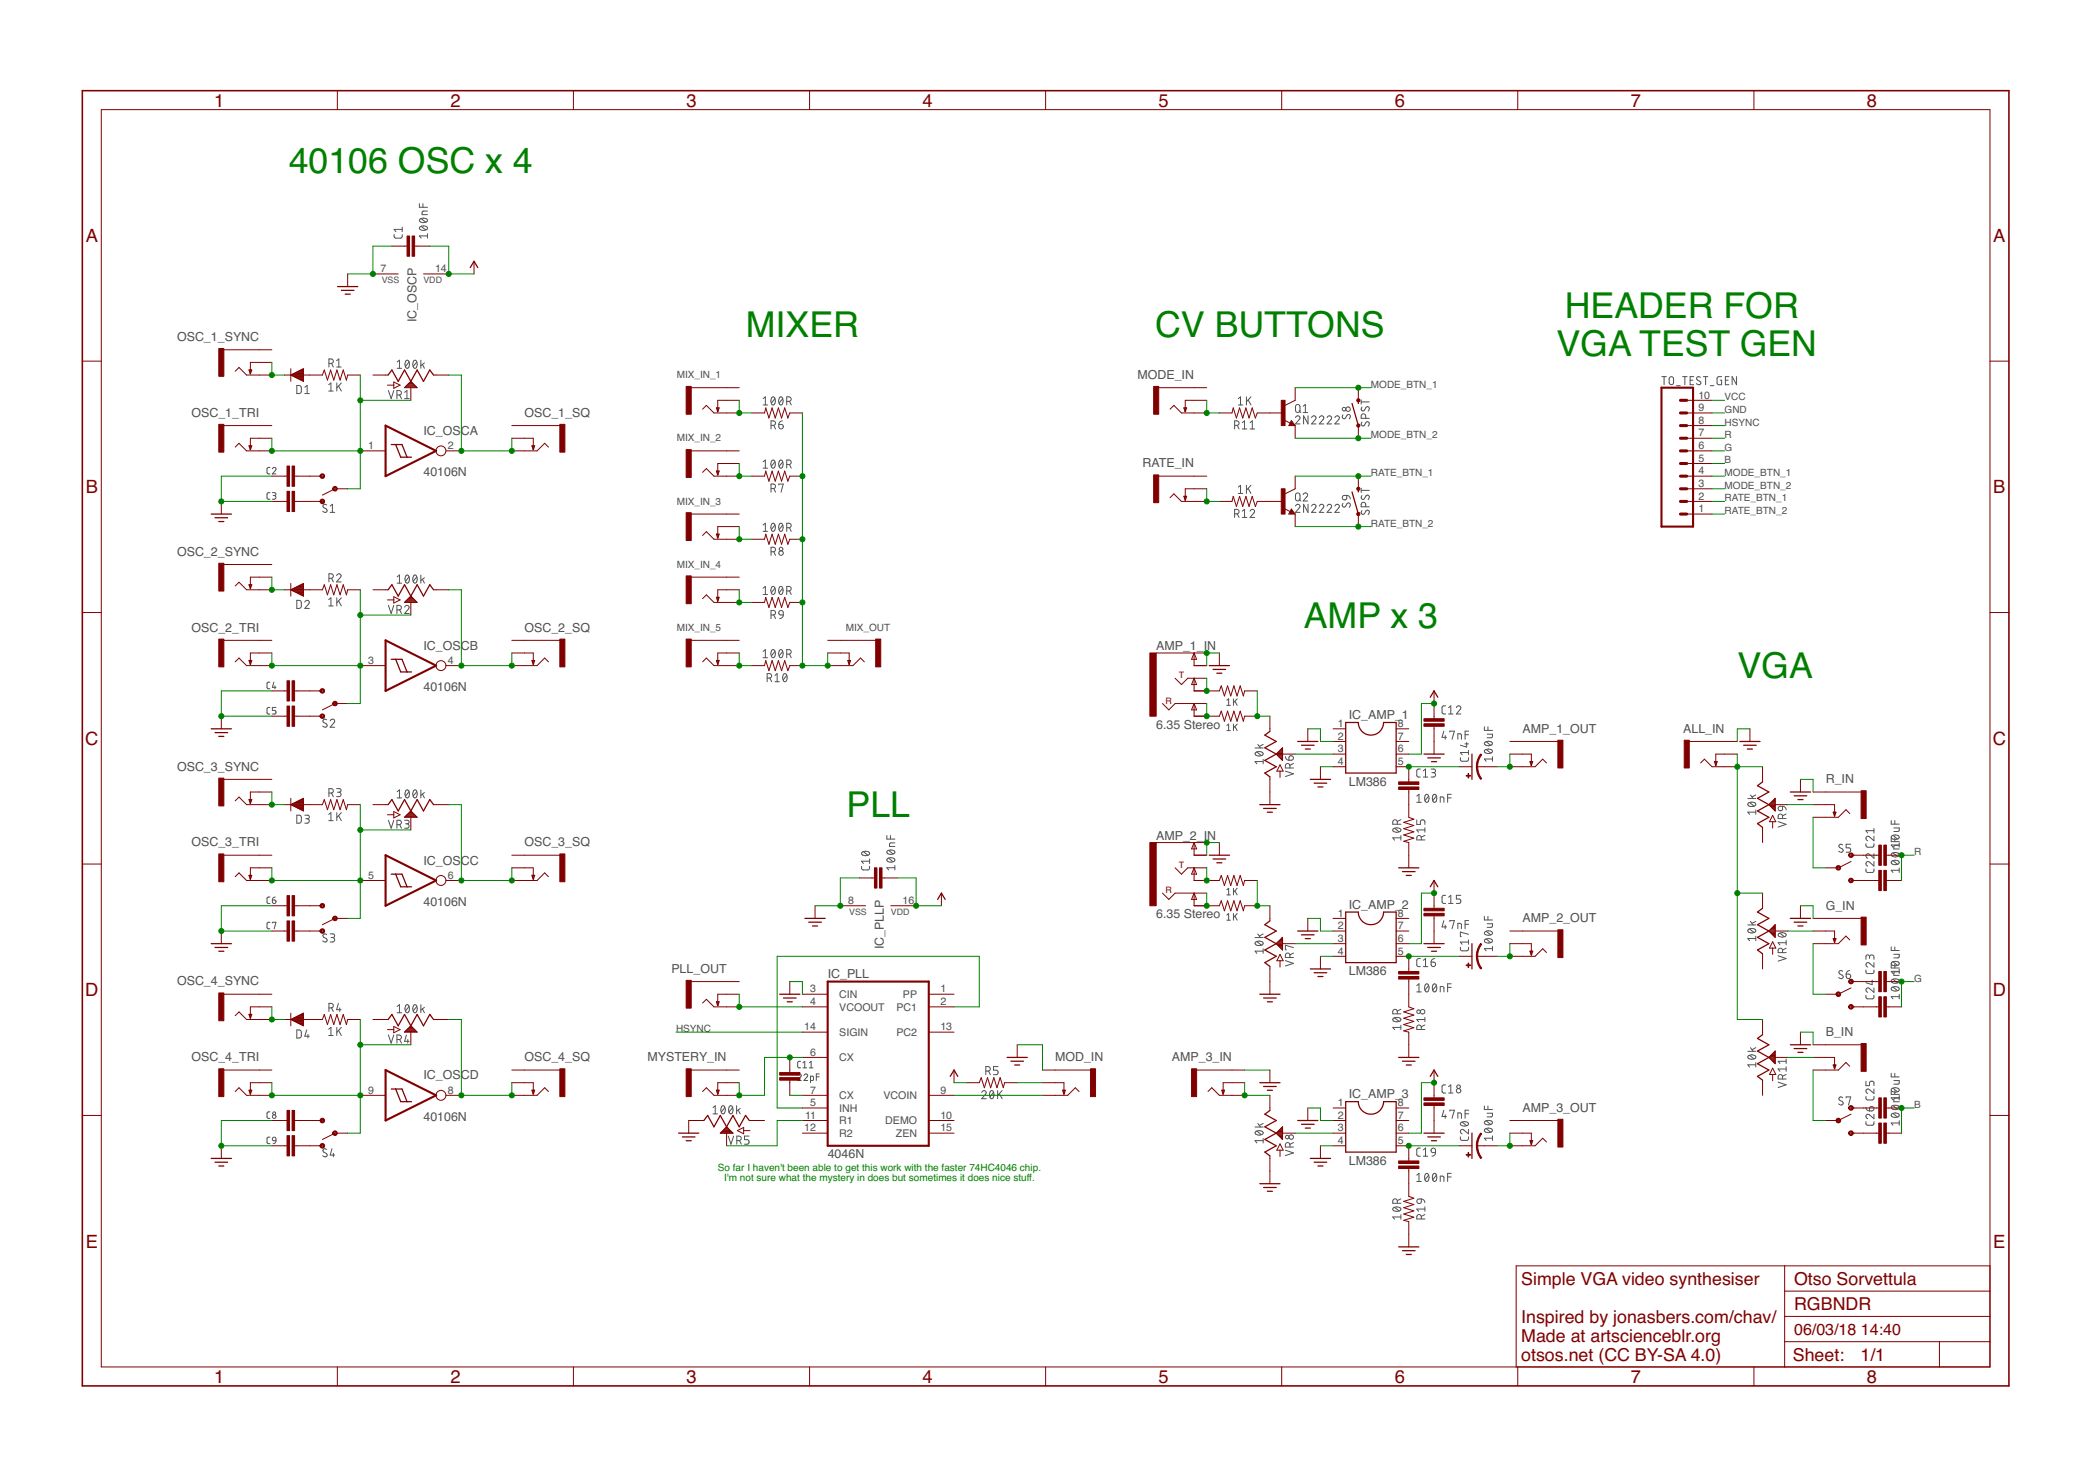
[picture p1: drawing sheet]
<svg xmlns="http://www.w3.org/2000/svg" width="420mm" height="297mm" viewBox="0 0 420 297" stroke-linecap="round" stroke-linejoin="round" font-family="sans-serif">
<defs><g id="words">
<g font-size="7.2" fill="#008000">
<text x="58.1" y="34.7">40106 OSC x 4</text>
<text x="314.6" y="63.9">HEADER FOR</text>
<text x="149.9" y="67.8">MIXER</text>
<text x="232.2" y="67.8">CV BUTTONS</text>
<text x="312.9" y="71.6">VGA TEST GEN</text>
<text x="262.1" y="126.2">AMP x 3</text>
<text x="349.3" y="136.3">VGA</text>
<text x="170.2" y="164.3">PLL</text>
</g>
<g font-size="3.7" fill="#800000">
<text x="43.1" y="21.4">1</text>
<text x="90.5" y="21.4">2</text>
<text x="138" y="21.4">3</text>
<text x="185.5" y="21.4">4</text>
<text x="232.9" y="21.4">5</text>
<text x="280.4" y="21.4">6</text>
<text x="327.8" y="21.4">7</text>
<text x="375.3" y="21.4">8</text>
<text x="17.2" y="48.6">A</text>
<text x="400.7" y="48.6">A</text>
<text x="17.2" y="99.1">B</text>
<text x="400.7" y="99.1">B</text>
<text x="17.1" y="149.7">C</text>
<text x="400.6" y="149.7">C</text>
<text x="17.1" y="200.2">D</text>
<text x="400.6" y="200.2">D</text>
<text x="17.2" y="250.7">E</text>
<text x="400.7" y="250.7">E</text>
<text x="43.1" y="277.9">1</text>
<text x="90.5" y="277.9">2</text>
<text x="138" y="277.9">3</text>
<text x="185.5" y="277.9">4</text>
<text x="232.9" y="277.9">5</text>
<text x="280.4" y="277.9">6</text>
<text x="327.8" y="277.9">7</text>
<text x="375.3" y="277.9">8</text>
</g>
<g font-size="3.6" fill="#800000">
<text x="305.8" y="258.2">Simple VGA video synthesiser</text>
<text x="360.7" y="258.2">Otso Sorvettula</text>
<text x="360.7" y="263.3">RGBNDR</text>
<text x="305.8" y="265.8">Inspired by jonasbers.com/chav/</text>
<text x="305.8" y="269.6">Made at artscienceblr.org</text>
<text x="305.8" y="273.5">otsos.net (CC BY-SA 4.0)</text>
<text x="360.4" y="273.6">Sheet:</text>
<text x="374" y="273.5">1/1</text>
</g>
<g font-size="3.2" fill="#800000">
<text x="360.7" y="268.4">06/03/18</text>
<text x="374.1" y="268.4">14:40</text>
</g>
<g font-size="2.5" fill="#505050">
<text x="83.7" y="64.7" transform="rotate(-90 83.7 64.7)">IC_OSCP</text>
<text x="35.6" y="68.5">OSC_1_SYNC</text>
<text x="228.7" y="76.1">MODE_IN</text>
<text x="38.5" y="83.7">OSC_1_TRI</text>
<text x="105.4" y="83.7">OSC_1_SQ</text>
<text x="85.1" y="87.4">IC_OSCA</text>
<text x="85.1" y="95.7">40106N</text>
<text x="229.7" y="93.9">RATE_IN</text>
<text x="35.6" y="111.7">OSC_2_SYNC</text>
<text x="38.5" y="126.9">OSC_2_TRI</text>
<text x="85.1" y="130.6">IC_OSCB</text>
<text x="105.4" y="126.9">OSC_2_SQ</text>
<text x="232.4" y="130.7">AMP_1_IN</text>
<text x="85.1" y="138.9">40106N</text>
<text x="232.4" y="146.5">6.35 Stereo</text>
<text x="271.2" y="144.6">IC_AMP_1</text>
<text x="306.1" y="147.2">AMP_1_OUT</text>
<text x="338.4" y="147.2">ALL_IN</text>
<text x="35.6" y="154.9">OSC_3_SYNC</text>
<text x="271.2" y="157.9">LM386</text>
<text x="367" y="157.4">R_IN</text>
<text x="38.5" y="170.1">OSC_3_TRI</text>
<text x="85.1" y="173.8">IC_OSCC</text>
<text x="105.4" y="170.1">OSC_3_SQ</text>
<text x="232.4" y="168.8">AMP_2_IN</text>
<text x="85.1" y="182">40106N</text>
<text x="232.4" y="184.6">6.35 Stereo</text>
<text x="271.2" y="182.7">IC_AMP_2</text>
<text x="306.1" y="185.3">AMP_2_OUT</text>
<text x="367" y="182.8">G_IN</text>
<text x="177.7" y="190.8" transform="rotate(-90 177.7 190.8)">IC_PLLP</text>
<text x="135" y="195.5">PLL_OUT</text>
<text x="166.4" y="196.6">IC_PLL</text>
<text x="271.2" y="196">LM386</text>
<text x="35.6" y="198">OSC_4_SYNC</text>
<text x="367" y="208.2">B_IN</text>
<text x="38.5" y="213.3">OSC_4_TRI</text>
<text x="105.4" y="213.3">OSC_4_SQ</text>
<text x="130.2" y="213.3">MYSTERY_IN</text>
<text x="212.1" y="213.3">MOD_IN</text>
<text x="235.6" y="213.3">AMP_3_IN</text>
<text x="85.1" y="216.9">IC_OSCD</text>
<text x="271.2" y="220.8">IC_AMP_3</text>
<text x="85.1" y="225.2">40106N</text>
<text x="306.1" y="223.4">AMP_3_OUT</text>
<text x="166.4" y="232.8">4046N</text>
<text x="271.2" y="234.1">LM386</text>
</g>
<g font-size="2.1" fill="#505050">
<text x="76.5" y="54.7">7</text>
<text x="87.5" y="54.7">14</text>
<text x="341.4" y="82.6">9</text>
<text x="341.4" y="80.1">10</text>
<text x="341.4" y="87.7">7</text>
<text x="341.4" y="85.2">8</text>
<text x="74" y="90.3">1</text>
<text x="90" y="90.3">2</text>
<text x="341.4" y="95.3">4</text>
<text x="341.4" y="92.8">5</text>
<text x="341.4" y="90.3">6</text>
<text x="341.4" y="100.4">2</text>
<text x="341.4" y="97.9">3</text>
<text x="341.4" y="102.9">1</text>
<text x="74" y="133.4">3</text>
<text x="90" y="133.4">4</text>
<text x="269" y="146.1">1</text>
<text x="269" y="148.7">2</text>
<text x="281" y="148.7">7</text>
<text x="281" y="146.1">8</text>
<text x="269" y="151.2">3</text>
<text x="269" y="153.7">4</text>
<text x="281" y="153.7">5</text>
<text x="281" y="151.2">6</text>
<text x="74" y="176.6">5</text>
<text x="90" y="176.6">6</text>
<text x="170.5" y="181.7">8</text>
<text x="181.4" y="181.7">16</text>
<text x="269" y="184.2">1</text>
<text x="281" y="184.2">8</text>
<text x="269" y="186.8">2</text>
<text x="269" y="189.3">3</text>
<text x="269" y="191.8">4</text>
<text x="281" y="191.8">5</text>
<text x="281" y="189.3">6</text>
<text x="281" y="186.8">7</text>
<text x="162.9" y="199.5">3</text>
<text x="162.9" y="202">4</text>
<text x="168.7" y="200.6">CIN</text>
<text x="168.7" y="203.1">VCOOUT</text>
<text x="180.2" y="203.1">PC1</text>
<text x="181.5" y="200.6">PP</text>
<text x="189" y="199.5">1</text>
<text x="189" y="202">2</text>
<text x="161.7" y="207.1">14</text>
<text x="168.7" y="208.2">SIGIN</text>
<text x="180.2" y="208.2">PC2</text>
<text x="189" y="207.1">13</text>
<text x="162.9" y="212.1">6</text>
<text x="168.7" y="213.3">CX</text>
<text x="74" y="219.8">9</text>
<text x="90" y="219.8">8</text>
<text x="162.9" y="219.8">7</text>
<text x="168.7" y="220.9">CX</text>
<text x="177.6" y="220.9">VCOIN</text>
<text x="189" y="219.8">9</text>
<text x="161.7" y="227.4">12</text>
<text x="161.8" y="224.8">11</text>
<text x="162.9" y="222.3">5</text>
<text x="168.7" y="223.4">INH</text>
<text x="168.7" y="226">R1</text>
<text x="178" y="226">DEMO</text>
<text x="189" y="224.8">10</text>
<text x="189" y="227.4">15</text>
<text x="269" y="222.3">1</text>
<text x="269" y="224.8">2</text>
<text x="269" y="227.4">3</text>
<text x="281" y="227.4">6</text>
<text x="281" y="224.8">7</text>
<text x="281" y="222.3">8</text>
<text x="168.7" y="228.5">R2</text>
<text x="180.1" y="228.5">ZEN</text>
<text x="269" y="229.9">4</text>
<text x="281" y="229.9">5</text>
</g>
<g font-size="2" fill="#505050">
<text x="136" y="76">MIX_IN_1</text>
<text x="275.6" y="77.9">MODE_BTN_1</text>
<text x="346.7" y="83">GND</text>
<text x="346.7" y="80.4">VCC</text>
<text x="136" y="88.7">MIX_IN_2</text>
<text x="275.6" y="88.1">MODE_BTN_2</text>
<text x="346.7" y="85.5">HSYNC</text>
<text x="346.7" y="88.1">R</text>
<text x="275.6" y="95.7">RATE_BTN_1</text>
<text x="346.7" y="90.6">G</text>
<text x="346.7" y="93.1">B</text>
<text x="346.7" y="95.7">MODE_BTN_1</text>
<text x="136" y="101.4">MIX_IN_3</text>
<text x="346.7" y="98.2">MODE_BTN_2</text>
<text x="346.7" y="100.8">RATE_BTN_1</text>
<text x="275.6" y="105.8">RATE_BTN_2</text>
<text x="346.7" y="103.3">RATE_BTN_2</text>
<text x="136" y="114.1">MIX_IN_4</text>
<text x="136" y="126.8">MIX_IN_5</text>
<text x="170" y="126.8">MIX_OUT</text>
<text x="384.8" y="171.9">R</text>
<text x="384.8" y="197.3">G</text>
<text x="135.9" y="207.4">HSYNC</text>
<text x="384.8" y="222.7">B</text>
</g>
<g font-size="2" fill="#008000">
<text x="144.3" y="235.3">So far I haven't been able to get this work with the faster 74HC4046 chip.</text>
<text x="145.6" y="237.4">I'm not sure what the mystery in does but sometimes it does nice stuff.</text>
</g>
<g font-size="1.8" fill="#505050">
<text x="76.7" y="57">VSS</text>
<text x="85.1" y="57">VDD</text>
<text x="170.7" y="183.9">VSS</text>
<text x="179.1" y="183.9">VDD</text>
</g>
<g font-size="1.8" fill="#800000">
<text x="237" y="136.3">T</text>
<text x="234.3" y="141.4">R</text>
<text x="234.3" y="179.5">R</text>
<text x="237" y="174.4">T</text>
</g>
</g></defs>
<g fill="none" stroke="#505050" stroke-width=".2">
<path d="M79.2 47.1l.1 .5 .3 .3 1-.1 .2-.2 .1-.5M80.9 45.7v.9M80.9 46.1h-1.7l.4 .5M84.3 40.9v.8h1.6M84.4 45.6a1 1 0 0 1 1.5 .2 .95 .95 0 0 1-1.6 0zM84.4 44a1.04 1.04 0 0 1 1.5 .3 .95 .95 0 0 1-1.6 0zM84.7 45.5l.9 .7M84.7 43.9l.9 .7M85 40.9v.8M85.9 42.4h-.8l-.2 .3v.4h1M85.9 47.4h-1.6l.4 .5M85.9 47v.9"/>
<path d="M59.7 77.5h.6l.2 .2 .1 1-.3 .4h-.6zM61.3 79.1h.9M61.3 77.8l.4-.3v1.6M66.1 77.3l.4-.3v1.6M66.1 78.6h.9M66.1 73h.5a.46 .46 0 0 0 .4-.4 .46 .46 0 0 0-.4-.5h-.5v1.7M66.7 73l.3 .8M67.7 72.5l.4-.4v1.7M67.7 73.8h.9M67.7 77v1.6M68.1 77.6l.5 1M68.6 77l-.9 1"/>
<path d="M78.1 78.5l.5 1.6 .6-1.6M79.8 79.4h.4a.46 .46 0 0 0 .5-.5 .46 .46 0 0 0-.5-.4h-.4v1.6M79.8 72.7l.5-.3v1.6M79.8 74h1M80.3 79.4l.4 .7M81.3 78.8l.5-.3v1.6M81.6 72.5l.3-.1a.97 .97 0 0 1 0 1.6 1.02 1.02 0 0 1-.3-1.5zM82.2 72.7l-.7 1M83.2 72.5l.2-.1a.95 .95 0 0 1 0 1.6 1.04 1.04 0 0 1-.2-1.5zM83.8 72.7l-.7 1M84.6 72.4v1.6M84.9 73.3l.4 .7"/>
<path d="M85.3 72.9l-.7 .6M155.2 79.9l.2-.1a.97 .97 0 0 1 0 1.6 1.02 1.02 0 0 1-.2-1.5zM156.7 79.9l.3-.1a.97 .97 0 0 1 0 1.6 1.02 1.02 0 0 1-.3-1.5zM250.6 79.8v1.6M251.5 79.8l-.9 1M334.1 75.7h.9M334.5 75.7v1.6M335.7 75.8l.3-.1 .4 .3v.9a.44 .44 0 0 1-.4 .4 .44 .44 0 0 1-.4-.4zM337 77.5h.8M338.3 75.7h.9M338.7 75.7v1.6M339.8 76.4h.5"/>
<path d="M340.5 75.7h-.7v1.6h.7M341.8 75.8l-.2-.1a.37 .37 0 0 0-.5 .2 .37 .37 0 0 0 .1 .5l.5 .2a.38 .38 0 0 1 .2 .6 .38 .38 0 0 1-.5 .1l-.4-.2M342.4 75.7h.9M342.9 75.7v1.6M343.8 77.5h.8M346.1 75.7h-.6l-.3 .2v1.2l.2 .2h.7v-.9h-.3M346.9 76.4h.5M347.6 75.7h-.7v1.6h.7M349.1 75.7v1.6l-.9-1.6v1.6M54.3 93.9l-.5 .1-.1 .2v.9l.6 .1M54.3 99l-.5 .1-.1 .2v.9l.6 .1M54.8 94.2a.36 .36 0 0 1 .5-.2 .36 .36 0 0 1 .1 .5l-.6 .7h.7"/>
<path d="M54.8 99h.5l.2 .3-.2 .3h-.4M55.1 99.6a.37 .37 0 0 1 .4 .4 .37 .37 0 0 1-.4 .3h-.3M81.3 80.1h1M153.4 80.1l.5-.3v1.6M153.4 92.8l.5-.3v1.6M153.4 81.4h.9M153.4 94.1h.9M155 85.5h.4a.46 .46 0 0 0 .5-.5 .46 .46 0 0 0-.5-.4h-.4v1.6M155 98.2h.4a.46 .46 0 0 0 .5-.5 .46 .46 0 0 0-.5-.4h-.4v1.6M155.2 92.6l.2-.1a.97 .97 0 0 1 0 1.6 1.02 1.02 0 0 1-.2-1.5zM155.6 85.5l.3 .7M155.6 98.2l.3 .7"/>
<path d="M155.8 80.1l-.7 .9M155.8 92.8l-.7 .9M156.6 85.3h.5a.45 .45 0 0 1 .4 .5 .45 .45 0 0 1-.5 .4 .45 .45 0 0 1-.4-.4zM156.6 97.5v-.2h.9l-.5 1.6M156.7 92.6l.3-.1a.97 .97 0 0 1 0 1.6 1.02 1.02 0 0 1-.3-1.5zM157.3 84.6l-.6 .3-.1 .4M157.4 80.1l-.8 .9M157.4 92.8l-.8 .9M158.2 80.7h.4a.46 .46 0 0 0 .5-.5 .46 .46 0 0 0-.5-.4h-.4v1.6M158.2 93.4h.4a.46 .46 0 0 0 .5-.5 .46 .46 0 0 0-.5-.4h-.4v1.6M158.7 80.7l.4 .7M158.7 93.4l.4 .7"/>
<path d="M248.2 85.5h.4a.46 .46 0 0 0 .5-.5 .46 .46 0 0 0-.5-.4h-.4v1.6M248.7 85.5l.4 .7M248.9 81.4h.9M248.9 80.1l.5-.3v1.6M248.9 97.9l.5-.4v1.7M248.9 99.2h.9M249.7 84.9l.5-.3v1.6M249.7 86.2h1M250.6 97.5v1.7M250.9 80.4l.6 1M250.9 98.2l.6 1M251.3 86.2h.9"/>
<path d="M251.3 84.9l.5-.3v1.6M251.5 97.5l-.9 1M260.4 83.9a.44 .44 0 0 1 .7-.3 .44 .44 0 0 1 .1 .7l-.8 .9h.9M260.6 81.4l.3-.1 .3 .1 .1 1.1a.46 .46 0 0 1-.4 .4 .46 .46 0 0 1-.5-.4zM260.6 99.2l.3-.1 .3 .1 .1 1a.46 .46 0 0 1-.4 .5 .46 .46 0 0 1-.5-.5zM261.2 82.5l.3 .4M262 99.4a.44 .44 0 0 1 .6-.3 .44 .44 0 0 1 .1 .7l-.7 .9h.9M262 81.6l.4-.3v1.6M262 82.9h.9M263 83.6v1.6l-.9-1.6v1.6M263.7 83.9a.44 .44 0 0 1 .6-.3 .44 .44 0 0 1 .1 .7l-.7 .9h.9M265.2 83.9a.44 .44 0 0 1 .7-.3 .44 .44 0 0 1 .1 .7l-.8 .9h.9"/>
<path d="M266.8 83.9a.45 .45 0 0 1 .6-.3 .45 .45 0 0 1 .2 .7l-.8 .9h.9M268.4 83.9a.45 .45 0 0 1 .6-.3 .45 .45 0 0 1 .1 .7l-.7 .9h.9M270 99.7l.7-.1v.5a.46 .46 0 0 1-.6 .3 .46 .46 0 0 1-.1-.7zM270 83.4l-.1 .2a.38 .38 0 0 0 .1 .5 .38 .38 0 0 0 .5-.1l.3-.5a.4 .4 0 0 1 .6-.1 .4 .4 0 0 1 0 .6l-.2 .2M270.7 99.6l.5 .1 .3 .6M273.6 80.3v.9M273.6 98.1v.9M273.6 80.8h1.7M273.6 98.6h1.7M273.8 84.8l-.1 .2a.38 .38 0 0 0 .1 .5 .38 .38 0 0 0 .5-.1l.3-.5a.41 .41 0 0 1 .6 0 .41 .41 0 0 1 0 .6l-.2 .2M273.8 81.8l-.1 .2a.37 .37 0 0 0 .1 .5 .37 .37 0 0 0 .5-.1l.3-.5a.38 .38 0 0 1 .5-.1 .38 .38 0 0 1 .2 .5l-.3 .3M273.8 99.6l-.1 .5 .3 .3 .2-.1 .4-.6a.4 .4 0 0 1 .6-.1 .4 .4 0 0 1 0 .6l-.2 .2"/>
<path d="M274.6 84.1v-.5a.46 .46 0 0 0-.5-.4 .46 .46 0 0 0-.5 .4v.5h1.7M65.7 101.5l-.2-.1a.38 .38 0 0 0-.5 .1 .38 .38 0 0 0 .1 .5l.5 .3a.44 .44 0 0 1-.1 .7 .44 .44 0 0 1-.6-.3M66.1 116.2h.5a.46 .46 0 0 0 .4-.4 .46 .46 0 0 0-.4-.5h-.5v1.6M66.4 103h.9M66.4 101.7l.4-.4v1.7M66.7 116.2l.3 .7M67.7 115.7a.44 .44 0 0 1 .6-.4 .44 .44 0 0 1 .1 .7l-.7 .9h.9M79.8 115.9l.5-.3v1.6M79.8 117.2h1M81.6 115.7l.3-.1a.97 .97 0 0 1 0 1.6 1.02 1.02 0 0 1-.3-1.5zM82.2 115.9l-.7 .9M83.2 115.7l.2-.1a.95 .95 0 0 1 0 1.6 1.04 1.04 0 0 1-.2-1.5z"/>
<path d="M83.8 115.9l-.7 .9M84.6 115.6v1.6M84.9 116.4l.4 .8M85.3 116.1l-.7 .5M153.4 105.5l.5-.3v1.6M153.4 118.2l.5-.3v1.6M153.4 106.8h.9M153.4 119.5h.9M155 110.9h.4a.46 .46 0 0 0 .5-.5 .46 .46 0 0 0-.5-.4h-.4v1.6M155.2 105.3l.2-.1a.97 .97 0 0 1 0 1.6 1.02 1.02 0 0 1-.2-1.5zM155.2 118l.2-.1a.97 .97 0 0 1 0 1.6 1.02 1.02 0 0 1-.2-1.5zM155.6 110.9l.3 .7"/>
<path d="M155.8 105.5l-.7 .9M155.8 118.2l-.7 .9M156.7 105.3l.3-.1a.97 .97 0 0 1 0 1.6 1.02 1.02 0 0 1-.3-1.5zM156.7 118l.3-.1a.97 .97 0 0 1 0 1.6 1.02 1.02 0 0 1-.3-1.5zM157.4 105.5l-.8 .9M157.4 118.2l-.8 .9M158.2 106.1h.4a.46 .46 0 0 0 .5-.5 .46 .46 0 0 0-.5-.4h-.4v1.6M158.2 118.8h.4a.46 .46 0 0 0 .5-.5 .46 .46 0 0 0-.5-.4h-.4v1.6M158.7 106.1l.4 .7M158.7 118.8l.4 .7M248.2 103.3h.4a.46 .46 0 0 0 .5-.5 .46 .46 0 0 0-.5-.4h-.4v1.6M248.7 103.3l.4 .7"/>
<path d="M249.7 102.7l.5-.3v1.6M249.7 104h1M251.3 102.7a.44 .44 0 0 1 .6-.3 .44 .44 0 0 1 .2 .7l-.8 .9h.9M260.4 101.7a.44 .44 0 0 1 .7-.3 .44 .44 0 0 1 .1 .7l-.8 .9h.9M261.2 100.3l.3 .4M263 101.3v1.7l-.9-1.7v1.7M263.7 101.7a.44 .44 0 0 1 .6-.3 .44 .44 0 0 1 .1 .7l-.7 .9h.9M265.2 101.7a.44 .44 0 0 1 .7-.3 .44 .44 0 0 1 .1 .7l-.8 .9h.9M266.8 101.7a.45 .45 0 0 1 .6-.3 .45 .45 0 0 1 .2 .7l-.8 .9h.9M268.4 101.7a.45 .45 0 0 1 .6-.3 .45 .45 0 0 1 .1 .7l-.7 .9h.9M270 101.2l-.1 .1a.38 .38 0 0 0 .1 .6 .38 .38 0 0 0 .5-.2l.3-.5a.41 .41 0 0 1 .6 0 .41 .41 0 0 1 0 .6l-.2 .2M273.8 102.6l-.1 .2a.38 .38 0 0 0 .1 .5 .38 .38 0 0 0 .5-.1l.3-.5a.44 .44 0 0 1 .7 .1 .44 .44 0 0 1-.3 .6"/>
<path d="M274.6 101.9v-.5a.46 .46 0 0 0-.5-.5 .46 .46 0 0 0-.5 .5v.5h1.7M54.3 137.1h-.5l-.1 .3v.8l.2 .2h.4M55.1 137.1l-.3 1h.7M55.3 137.8v.6M59.7 120.6l.6 .1 .2 .2 .1 .9-.3 .4-.6 .1zM61.3 121a.45 .45 0 0 1 .6-.3 .45 .45 0 0 1 .2 .7l-.8 .9h.9M66.1 120.5l.4-.4v1.7M66.1 121.8h.9M67.7 120.1v1.7M68.1 120.8l.5 1M68.6 120.1l-.9 1M78.1 121.7l.5 1.6 .6-1.6"/>
<path d="M79.8 122.6h.4a.46 .46 0 0 0 .5-.5 .46 .46 0 0 0-.5-.4h-.4v1.6M80.3 122.6l.4 .7M81.3 122a.45 .45 0 0 1 .7-.3 .45 .45 0 0 1 .1 .7l-.8 .9h1M153.4 130.9l.5-.3v1.6M153.4 132.2h.9M154.2 136.3h.5a.44 .44 0 0 0 .4-.5 .44 .44 0 0 0-.4-.4h-.5v1.6M154.8 136.3l.3 .7M155 123.6h.4a.46 .46 0 0 0 .5-.5 .46 .46 0 0 0-.5-.4h-.4v1.6M155.2 130.7l.2-.1a.97 .97 0 0 1 0 1.6 1.03 1.03 0 0 1-.2-1.5zM155.6 123.6l.3 .7M155.8 130.9l-.7 .9M155.8 135.7l.4-.3v1.6"/>
<path d="M155.8 137h.9M156.7 122.8l.3-.1 .3 .1 .2 .8-.8-.1-.1-.4zM156.7 130.7l.3-.1a.97 .97 0 0 1 0 1.6 1.03 1.03 0 0 1-.3-1.5zM157.4 130.9l-.8 .9M157.5 123.6l-.2 .4-.6 .3M157.5 135.5l.3-.1a.97 .97 0 0 1 0 1.6 1.03 1.03 0 0 1-.3-1.5zM158.2 131.5h.4a.46 .46 0 0 0 .5-.5 .46 .46 0 0 0-.5-.4h-.4v1.6M158.2 135.7l-.8 1M158.7 131.5l.4 .7M54.3 142.2h-.5l-.1 .3v.8l.2 .2h.4M55.5 142.2h-.7v.6h.4a.38 .38 0 0 1 .3 .3 .38 .38 0 0 1-.3 .4h-.4M65.7 144.7a.41 .41 0 0 0-.6-.1 .41 .41 0 0 0 0 .6l.5 .3a.41 .41 0 0 1 0 .6 .41 .41 0 0 1-.6-.1l-.1-.1"/>
<path d="M66.1 159.4h.5a.44 .44 0 0 0 .4-.5 .44 .44 0 0 0-.4-.4h-.5v1.6M66.4 144.9a.44 .44 0 0 1 .6-.4 .44 .44 0 0 1 .1 .7l-.7 1h.9M66.7 159.4l.3 .7M67.7 158.5h.5a.36 .36 0 0 1 .4 .4 .36 .36 0 0 1-.4 .3h-.3M68.1 159.2a.44 .44 0 0 1 .5 .5 .44 .44 0 0 1-.5 .4h-.4M79.8 159.1l.5-.4v1.7M81.6 158.9l.3-.2a.95 .95 0 0 1 0 1.7 1 1 0 0 1-.3-1.5zM82.2 159.1l-.7 .9M83.2 158.9l.2-.2a.93 .93 0 0 1 0 1.7 1.02 1.02 0 0 1-.2-1.5zM83.8 159.1l-.7 .9M84.6 158.7v1.7M84.9 159.6l.4 .8"/>
<path d="M85.3 159.3l-.7 .5M246.6 140.7l.4-.3v1.4M246.6 145.8l.4-.3v1.3M246.6 141.8h.8M246.6 146.8h.8M248 140.4v1.4M248 145.5v1.3M248.3 140.9l.4 .9M248.3 146l.4 .8M248.7 140.4l-.7 .8M248.7 145.5l-.7 .8M252.3 150.3h1.6"/>
<path d="M252.4 151.3a1 1 0 0 1 1.5 .2 .97 .97 0 0 1-1.6 0zM252.7 151.1l.9 .7M252.9 149.6l.5 .7M253.9 153.1h-1.6l.4 .4M253.9 152.6v.9M253.9 149.6l-.7 .4M258.4 152.1l.3 .6 .4 .1M258.4 155l1.6 .5-1.6 .6M259.2 152a.46 .46 0 0 1 .8 .1 .46 .46 0 0 1-.4 .7h-.5zM259.3 154.3v-.4a.46 .46 0 0 0-.4-.5 .46 .46 0 0 0-.5 .5v.4h1.6M260 153.4l-.7 .4M284.8 160l.5-.4v1.6"/>
<path d="M285.5 154.6h-.4l-.3 .3v1.1l.3 .1 .4 .1M286.1 156.2h.9M286.1 154.9l.5-.3v1.6M286.6 159.7l.2-.1a.93 .93 0 0 1 0 1.6 1.02 1.02 0 0 1-.2-1.5zM287.2 160l-.7 .9M287.7 154.6h.5a.36 .36 0 0 1 .4 .3 .36 .36 0 0 1-.4 .4h-.3M288.1 159.7l.3-.1a.95 .95 0 0 1 0 1.6 1 1 0 0 1-.3-1.5zM288.1 155.3a.44 .44 0 0 1 .5 .4 .44 .44 0 0 1-.5 .5h-.4M288.8 160l-.8 .9M290.3 146.9l-.4 1.3h.9M290.5 147.8v.8M290.6 141.9h-.5l-.2 .3v1.1l.4 .2h.3"/>
<path d="M291.2 143.5h.9M291.2 142.2l.5-.3v1.6M291.5 147.1v-.2h.9l-.5 1.7M291.7 159.6h-.7v1.6M292.8 142.2a.44 .44 0 0 1 .6-.3 .44 .44 0 0 1 .1 .7l-.7 .9h.9M293.1 148.6v-1.1l.7 .1v1M293.6 152.3v.5l.3 .2h1.1l.2-.2v-.5M294.5 149.5h.7M294.5 147.7h.8M294.9 149.2v.9l-1.3-.3M295.2 150.8v.9M295.2 151.2h-1.6l.3 .5"/>
<path d="M295.3 146.9h-.8v1.7M298.4 146.1v.7h1.6M298.5 150.7a1.04 1.04 0 0 1 1.5 .3 .95 .95 0 0 1-1.6 0zM298.5 149.2a1.04 1.04 0 0 1 1.5 .2 .95 .95 0 0 1-1.6 0zM298.8 150.6l.9 .7M298.8 149.1l.9 .7M299 147.6h1v.5l-.1 .2h-.9M299.1 146.1v.7M300 152.5h-1.6l.4 .5M300 152.1v.9M351.9 159.8l.5 .7M353 159.8l-.8 .4"/>
<path d="M59.7 163.8l.6 .1 .2 .2 .1 .9-.3 .4h-.6zM61.3 163.8h.5a.36 .36 0 0 1 .4 .4 .36 .36 0 0 1-.4 .3h-.3M61.7 164.5a.44 .44 0 0 1 .5 .5 .44 .44 0 0 1-.5 .4h-.4M66.1 163.7l.4-.4v1.6M66.1 164.9h.9M67.7 163.3v1.6M68.1 163.9l.5 1M68.6 163.3l-.9 1M78.1 164.8l.5 1.7 .6-1.7M79.8 165.7h.4a.44 .44 0 0 0 .5-.4 .44 .44 0 0 0-.5-.5h-.4v1.7M79.8 160.4h1M80.3 165.7l.4 .8"/>
<path d="M81.3 164.8h.6a.36 .36 0 0 1 .4 .4 .36 .36 0 0 1-.4 .4h-.4M81.8 165.6a.44 .44 0 0 1 .5 .4 .44 .44 0 0 1-.5 .5h-.5M173.2 174.1v.5l.4 .2h1l.2-.2v-.5M173.3 171.3a1.02 1.02 0 0 1 1.5 .2 .93 .93 0 0 1-1.6 0zM173.6 171.2l.9 .7M174.8 172.6v.9M174.8 173.1h-1.6l.4 .4M178.3 167.9v.7h1.6M178.4 172.6a.98 .98 0 0 1 1.5 .2 .95 .95 0 0 1-1.6 0zM178.4 171a1.02 1.02 0 0 1 1.5 .3 .93 .93 0 0 1-1.6 0zM178.6 172.5l.9 .7M178.6 170.9l.9 .7"/>
<path d="M179 167.9v.7M179.9 169.4h-.8l-.3 .3v.4h1.1M179.9 174.4h-1.6l.3 .4M179.9 173.9v.9M246.6 178.8l.4-.3v1.4M246.6 179.9h.8M248 178.5v1.4M248.3 179l.4 .9M248.7 178.5l-.7 .8M280.1 166.6a1.04 1.04 0 0 1 1.5 .2 .95 .95 0 0 1-1.6 0zM280.4 166.5l.9 .7M280.9 165.7v-.5a.46 .46 0 0 0-.5-.5 .46 .46 0 0 0-.4 .5v.5h1.6"/>
<path d="M281.6 168.4h-1.6l.4 .4M281.6 167.9v.9M281.6 164.7l-.7 .4M284.8 164.8v.9h.7v-.6a.46 .46 0 0 1 .5-.3 .46 .46 0 0 1 .4 .3v.6M284.8 161.2h.9M285.7 168.8v-.4a.46 .46 0 0 0-.4-.5 .46 .46 0 0 0-.5 .5v.4h1.6M286.4 167.9l-.7 .4M286.4 166.8h-1.6l.4 .5M286.4 166.3v1M289.5 161.2v-1l.7 .1 .1 .9M290.6 179.9l-.6 .1-.1 .3v1.1l.2 .1 .5 .1M291 160.4h.7"/>
<path d="M293.7 179.9h-.9v.8h.5a.45 .45 0 0 1 .4 .4 .45 .45 0 0 1-.4 .5h-.5M351.4 160.5h1.6M351.5 161.4a1 1 0 0 1 1.5 .2 .95 .95 0 0 1-1.6 0zM351.7 161.3l.9 .7M353 163.2h-1.6l.3 .5M353 162.8v.9M357.5 165.1l1.6 .6-1.6 .5M357.6 162.2l.8-.1v.5a.45 .45 0 0 1-.7 .3 .45 .45 0 0 1-.1-.7zM358.4 164.5v-.5a.44 .44 0 0 0-.5-.4 .44 .44 0 0 0-.4 .4v.5h1.6M358.4 162.1l.4 .1 .3 .6M359.1 163.6l-.7 .4M370.4 169.8a.41 .41 0 0 0-.5-.1 .41 .41 0 0 0-.1 .6l.6 .3a.38 .38 0 0 1 .1 .5 .38 .38 0 0 1-.5 .2l-.4-.2"/>
<path d="M372 169.7h-.9v.7h.6a.45 .45 0 0 1 .4 .4 .45 .45 0 0 1-.4 .5h-.6M375.1 174.6v.5l.4 .2h1l.2-.2v-.5M375.1 169.5v.6l.4 .2 1-.1 .2-.1v-.6M376.7 173.1v1l-.9-.8a.45 .45 0 0 0-.7 .1 .45 .45 0 0 0 .4 .7M376.7 171.6v.9l-.9-.8a.45 .45 0 0 0-.7 .2 .45 .45 0 0 0 .4 .6M376.7 168.1v.9l-.9-.8a.45 .45 0 0 0-.7 .1 .45 .45 0 0 0 .4 .7M376.7 166.5v.9M376.7 166.9h-1.6l.4 .5M380.2 164.9v.7h1.6M380.2 168.4v.7h1.6M380.3 173.1a.98 .98 0 0 1 1.5 .2 .95 .95 0 0 1-1.6 0zM380.3 171.5a1.02 1.02 0 0 1 1.5 .3 .93 .93 0 0 1-1.6 0z"/>
<path d="M380.3 168a.98 .98 0 0 1 1.5 .3 .93 .93 0 0 1-1.6 0zM380.6 173l.8 .7M380.6 171.4l.8 .7M380.6 167.9l.8 .7M380.7 166.4h1.1l-.1 .6-1 .1M380.9 164.9v.7M380.9 168.4v.7M381.8 169.9h-.8l-.3 .3v.4h1.1M381.8 174.9h-1.6l.4 .4M381.8 169.4v.9M381.8 174.5v.8M381.8 169.8h-1.6l.4 .5"/>
<path d="M54.3 180.3h-.5l-.1 .3v.8l.6 .2M54.3 185.4h-.5l-.1 .3v.8l.6 .2M54.8 180.9h.4a.37 .37 0 0 1 .3 .4 .37 .37 0 0 1-.4 .3 .37 .37 0 0 1-.3-.4zM54.8 185.5v-.1h.7l-.4 1.3M55.3 180.3l-.4 .2-.1 .4M65.7 187.8a.41 .41 0 0 0-.6-.1 .41 .41 0 0 0-.1 .6l.6 .3a.44 .44 0 0 1-.1 .7 .44 .44 0 0 1-.6-.2M66.4 187.7h.5a.37 .37 0 0 1 .4 .4 .37 .37 0 0 1-.4 .3h-.3M66.8 188.4a.44 .44 0 0 1 .5 .5 .44 .44 0 0 1-.5 .4h-.4M246.6 183.9l.4-.3v1.3M246.6 184.9h.8M248 183.6v1.3M248.3 184.1l.4 .8"/>
<path d="M248.7 183.6l-.7 .8M252.3 188.4h1.6M252.4 189.3a1.02 1.02 0 0 1 1.5 .3 .97 .97 0 0 1-1.6 0zM252.7 189.2l.9 .7M252.9 187.7l.5 .7M253.9 190.7v.9M253.9 191.2h-1.6l.4 .4M253.9 187.7l-.7 .4M258.4 193.1l1.6 .5-1.6 .5M259.3 192.4v-.4a.46 .46 0 0 0-.4-.5 .46 .46 0 0 0-.5 .5v.4h1.6M260 190.4l-1.6-.4v.9h.2M260 191.5l-.7 .4"/>
<path d="M284.8 198.1l.5-.4v1.6M284.8 199.3h.9M285.5 192.6l-.4 .1-.3 .3v1.1l.3 .1 .4 .1M286.1 193l.5-.4v1.7M286.1 194.3h.9M286.6 197.8l.2-.1a.95 .95 0 0 1 0 1.6 1.04 1.04 0 0 1-.2-1.5zM287.2 198.1l-.7 .9M287.7 193.4h.5a.45 .45 0 0 1 .4 .4 .45 .45 0 0 1-.5 .5 .45 .45 0 0 1-.4-.5zM288.1 197.8l.3-.1a.97 .97 0 0 1 0 1.6 1.02 1.02 0 0 1-.3-1.5zM288.4 192.6l-.6 .3-.1 .5M288.8 198.1l-.8 .9M289.5 199.3v-1l.7 .1 .1 .9"/>
<path d="M290.3 185l-.4 1.3h.9M290.5 185.9v.7M291 198.4h.7M291.2 180.3l.5-.4v1.7M291.2 181.6h.9M291.5 185.2v-.2h.9l-.5 1.6M291.7 197.7h-.7v1.6M293.1 186.6v-1l.7 .1v.9M293.6 190.4v.5l.3 .2h1.1l.2-.2v-.5M294.5 185.8h.8M295.2 189.3h-1.6l.3 .5M295.2 188.9v.9"/>
<path d="M295.2 187.8l-1.6-.5v.9h.2M295.3 185h-.8v1.6M298.4 184.2v.7h1.6M298.5 188.8a1.02 1.02 0 0 1 1.5 .3 .97 .97 0 0 1-1.6 0zM298.5 187.3a1 1 0 0 1 1.5 .2 .97 .97 0 0 1-1.6 0zM298.8 188.7l.9 .7M298.8 187.2l.9 .7M299 185.7h1v.5l-.1 .2h-.9M299.1 184.2v.7M300 190.2v.9M300 190.6h-1.6l.4 .5M351.4 185.9h1.6"/>
<path d="M351.5 186.8a1 1 0 0 1 1.5 .2 .95 .95 0 0 1-1.6 0zM351.7 186.7l.9 .7M351.9 185.2l.5 .7M353 188.2v.9M353 188.6h-1.6l.3 .5M353 185.2l-.8 .4M357.5 192.1l1.6 .5-1.6 .6M357.6 187.6a1 1 0 0 1 1.5 .3 .95 .95 0 0 1-1.6 0zM357.8 187.5l.9 .8M358.4 191.5v-.5a.44 .44 0 0 0-.5-.4 .44 .44 0 0 0-.4 .4v.5h1.6M359.1 190.6l-.7 .3M359.1 189.5h-1.6l.3 .4"/>
<path d="M359.1 189v.9M370.4 195.2l-.4-.1-.2 .1-.1 .2 .1 .2 .6 .4a.38 .38 0 0 1 .1 .5 .38 .38 0 0 1-.5 .2l-.4-.3M371.1 195.8h.6a.45 .45 0 0 1 .3 .5 .45 .45 0 0 1-.4 .4 .45 .45 0 0 1-.5-.5zM371.9 195.1l-.6 .2-.2 .5M375.1 194.9v.6l.4 .2 1-.1 .2-.1v-.6M375.8 192.3a.44 .44 0 0 1 .5-.4 .44 .44 0 0 1 .4 .4v.5M375.8 192.6v-.3a.36 .36 0 0 0-.3-.4 .36 .36 0 0 0-.4 .4v.5M376 197.3h.7M376.4 197v.9l-1.3-.4M376.7 198.5v.9l-.9-.7a.44 .44 0 0 0-.7 .1 .44 .44 0 0 0 .4 .6M376.7 193.5v.9l-.9-.8a.44 .44 0 0 0-.7 .1 .44 .44 0 0 0 .4 .7M380.2 190.3v.7h1.6"/>
<path d="M380.2 193.8v.7h1.6M380.3 198.5a1 1 0 0 1 1.5 .2 .95 .95 0 0 1-1.6 0zM380.3 196.9a1 1 0 0 1 1.5 .3 .95 .95 0 0 1-1.6 0zM380.3 193.4a1 1 0 0 1 1.5 .3 .95 .95 0 0 1-1.6 0zM380.6 198.4l.8 .7M380.6 196.8l.8 .7M380.6 193.3l.8 .7M380.7 191.8h1.1l-.1 .6-1 .1M380.9 190.3v.7M380.9 193.8v.7M381.8 195.3h-.9l-.2 .3v.4h1.1M381.8 194.8v.9"/>
<path d="M381.8 199.8v.9M381.8 195.2h-1.6l.4 .5M59.7 207h.6l.2 .3 .1 .9-.3 .4h-.6zM61.7 207l-.4 1.3h.9M61.9 207.9v.7M66.1 206.8l.4-.3v1.6M66.1 208.1h.9M66.1 202.6h.5a.46 .46 0 0 0 .4-.5 .46 .46 0 0 0-.4-.4h-.5v1.6M66.7 202.6l.3 .7M67.7 206.5v1.6M68 201.7l-.3 1.2h.9M68.1 207.1l.5 1"/>
<path d="M68.3 202.6v.7M68.6 206.5l-.9 1M78.1 208l.5 1.6 .6-1.6M79.8 208.9h.4a.46 .46 0 0 0 .5-.4 .46 .46 0 0 0-.5-.5h-.4v1.6M79.8 202.3l.5-.4v1.6M79.8 203.5h1M80.3 208.9l.4 .7M81.6 202l.3-.1a.97 .97 0 0 1 0 1.6 1.02 1.02 0 0 1-.3-1.5zM81.7 208l-.4 1.3h1M82 208.9v.7M82.2 202.3l-.7 .9M83.2 202l.2-.1a.95 .95 0 0 1 0 1.6 1.04 1.04 0 0 1-.2-1.5z"/>
<path d="M83.8 202.3l-.7 .9M84.6 201.9v1.6M84.9 202.8l.4 .7M85.3 202.5l-.7 .5M160.4 216.1a.36 .36 0 0 1 .5-.3 .36 .36 0 0 1 .1 .6l-.6 .7h.7M160.9 213.3h-.4l-.1 .3v.8l.5 .2M161.4 214.6h.8M161.4 213.6l.4-.3v1.3M161.6 216.1a.36 .36 0 0 1 .5-.3 .36 .36 0 0 1 .2 .6l-.7 .7h.8M162.7 214.6h.7M162.7 213.6l.4-.3v1.3M162.9 217.1l.6-.1-.1-.7h-.5v1.3"/>
<path d="M164.1 216.4h.6M164.7 215.8h-.6v1.3M197.4 219.5a.44 .44 0 0 1 .6-.3 .44 .44 0 0 1 .1 .7l-.7 .9h.9M198.2 215.3h.4a.46 .46 0 0 0 .5-.5 .46 .46 0 0 0-.5-.4h-.4v1.6M198.7 215.3l.4 .7M199.1 219.3l.3-.1a.95 .95 0 0 1 0 1.6 1.04 1.04 0 0 1-.3-1.5zM199.7 219.5l-.7 1M200.6 219.2v1.6M200.6 214.4h-.9v.7h.6a.46 .46 0 0 1 .3 .4 .46 .46 0 0 1-.3 .5h-.6M200.9 219.8l.6 1M201.5 219.2l-.9 1M280.1 204.7a1.02 1.02 0 0 1 1.5 .2 .97 .97 0 0 1-1.6 0z"/>
<path d="M280.4 204.6l.9 .7M280.9 203.8v-.5a.46 .46 0 0 0-.5-.5 .46 .46 0 0 0-.4 .5v.5h1.6M281.6 206v.9M281.6 206.5h-1.6l.4 .4M281.6 202.8l-.7 .4M285.7 206.9v-.5a.46 .46 0 0 0-.4-.4 .46 .46 0 0 0-.5 .4v.5h1.6M286.4 204.4v.9M286.4 206l-.7 .4M286.4 204.9h-1.6l.4 .4M290.6 218l-.5 .1-.2 .3v1l.2 .2 .5 .1M291.2 218.4l.5-.4v1.7M291.2 219.7h.9"/>
<path d="M351.4 211.3h1.6M351.5 212.2a1 1 0 0 1 1.5 .2 .95 .95 0 0 1-1.6 0zM351.7 212.1l.9 .7M351.9 210.5l.5 .8M353 213.6v.9M353 214h-1.6l.3 .5M353 210.5l-.8 .5M357.5 217.5l1.6 .5-1.6 .6M358.4 216.9v-.5a.44 .44 0 0 0-.5-.5 .44 .44 0 0 0-.4 .5v.5h1.6M359.1 213.3h-1.6l.3 .4M359.1 212.8v.9M359.1 214.4v.9"/>
<path d="M359.1 215.9l-.7 .4M359.1 214.8h-1.6l.3 .5M375.1 200v.5l.4 .2h1l.2-.2v-.5M375.1 217.3v.9h.7v-.5a.45 .45 0 0 1 .5-.4 .45 .45 0 0 1 .4 .4v.5M376.7 218.9v.9l-.9-.8a.44 .44 0 0 0-.7 .1 .44 .44 0 0 0 .4 .7M380.2 215.7v.7h1.6M380.2 219.2v.7h1.6M380.3 218.8a1 1 0 0 1 1.5 .3 .95 .95 0 0 1-1.6 0zM380.6 218.7l.8 .7M380.7 217.2h1.1l-.1 .6-1 .1M380.9 215.7v.7M380.9 219.2v.7"/>
<path d="M381.8 200.3h-1.6l.4 .4M54.3 223.5h-.5l-.1 .3v.8l.6 .2M54.3 228.5l-.5 .1-.1 .2v.9l.2 .1h.4M54.9 228.6l.2-.1 .3 .1 .1 .7-.7-.1zM55.5 229.3l-.1 .3-.5 .2M65.7 231l-.2-.1a.38 .38 0 0 0-.5 .1 .38 .38 0 0 0 .1 .5l.5 .3a.44 .44 0 0 1-.1 .7 .44 .44 0 0 1-.6-.2M66.7 230.9l-.3 1.2h.9M67 231.8v.7M143.3 223.9h1M143.3 222.6l.5-.4v1.7M145.1 222.3l.3-.1a.95 .95 0 0 1 0 1.7 1.04 1.04 0 0 1-.3-1.6zM145.7 222.6l-.7 .9"/>
<path d="M146.4 228.3l.5 1.7 .6-1.7M146.7 222.3l.2-.1a.97 .97 0 0 1 0 1.7 1 1 0 0 1-.2-1.6zM147.3 222.6l-.7 .9M148.1 222.2v1.7M148.1 229.2h.5a.46 .46 0 0 0 .4-.4 .46 .46 0 0 0-.4-.5h-.5v1.7M148.4 223.1l.4 .8M148.7 229.2l.3 .8M148.8 222.8l-.7 .5M150.6 228.3h-.9v.7h.5a.46 .46 0 0 1 .4 .5 .46 .46 0 0 1-.4 .5h-.5M252.3 226.5h1.6M252.4 227.4a1.02 1.02 0 0 1 1.5 .3 .97 .97 0 0 1-1.6 0zM252.7 227.3l.9 .7"/>
<path d="M252.9 225.8l.5 .7M253.9 228.8v.9M253.9 229.2h-1.6l.4 .5M253.9 225.8l-.7 .4M258.4 231.2l1.6 .5-1.6 .5M259.3 230.5v-.4a.46 .46 0 0 0-.4-.5 .46 .46 0 0 0-.5 .5v.4h1.6M260 229.6l-.7 .4M284.8 236.2l.5-.4v1.6M284.8 237.4h.9M285.5 230.7l-.4 .1-.3 .3v1l.3 .2 .4 .1M286.1 231.1l.5-.4v1.7M286.1 232.4h.9"/>
<path d="M286.6 235.9l.2-.1a.95 .95 0 0 1 0 1.6 1.04 1.04 0 0 1-.2-1.5zM287.2 236.2l-.7 .9M287.8 230.9l.3-.2 .4 .2 .1 .7-.8-.1-.1-.3zM288.1 235.9l.3-.1a.97 .97 0 0 1 0 1.6 1.02 1.02 0 0 1-.3-1.5zM288.6 231.6l-.1 .5-.6 .3M288.8 236.2l-.8 .9M289.5 237.4v-1l.7 .1 .1 .9M290.3 223.1l-.4 1.3h.9M290.5 224v.7M291 236.5h.7M291.5 223.3v-.2h.9l-.5 1.6M291.7 235.8h-.7v1.6"/>
<path d="M293.1 224.7v-1l.7 .1v.9M293.6 228.5v.5l.3 .2h1.1l.2-.2v-.5M293.7 225.6a1.02 1.02 0 0 1 1.5 .3 .97 .97 0 0 1-1.6 0zM293.9 225.5l1 .7M294.5 223.8h.8M295.2 227v.9l-.9-.8a.44 .44 0 0 0-.7 .1 .44 .44 0 0 0 .3 .7M295.3 223.1h-.8v1.6M298.4 222.3v.7h1.6M298.5 226.9a1.02 1.02 0 0 1 1.5 .3 .97 .97 0 0 1-1.6 0zM298.5 225.4a1.02 1.02 0 0 1 1.5 .2 .97 .97 0 0 1-1.6 0zM298.8 226.8l.9 .7M298.8 225.3l.9 .7"/>
<path d="M299 223.7h1v.6l-.1 .2h-.9M299.1 222.3v.7M300 228.3v.9M300 228.7h-1.6l.4 .5M370.4 220.6l-.5-.1-.2 .3 .1 .2 .6 .4a.38 .38 0 0 1 .1 .5 .38 .38 0 0 1-.5 .2l-.4-.3M371.1 220.6v-.1h.9l-.4 1.6M375.1 225.4v.5l.4 .2h1l.2-.2v-.5M375.1 222.5l.3 .6 .4 .2M375.1 220.3v.5l.4 .3 1-.1 .2-.2v-.5M375.9 222.5a.46 .46 0 0 1 .8 .1 .46 .46 0 0 1-.4 .7h-.5zM376.7 223.9v.9l-.9-.7a.44 .44 0 0 0-.7 .1 .44 .44 0 0 0 .4 .6M380.3 223.9a1 1 0 0 1 1.5 .2 .95 .95 0 0 1-1.6 0z"/>
<path d="M380.3 222.3a1 1 0 0 1 1.5 .3 .95 .95 0 0 1-1.6 0zM380.6 223.8l.8 .7M380.6 222.2l.8 .7M381.8 220.7h-.8l-.3 .3v.4h1.1M381.8 220.2v.9M381.8 225.2v.9M381.8 225.7h-1.6l.4 .4M381.8 220.6h-1.6l.4 .5M280.1 242.8a1.02 1.02 0 0 1 1.5 .2 .97 .97 0 0 1-1.6 0zM280.4 242.7l.9 .7M280.9 241.8v-.4a.46 .46 0 0 0-.5-.5 .46 .46 0 0 0-.4 .5v.4h1.6M281.6 244.1v.9"/>
<path d="M281.6 244.6h-1.6l.4 .4M281.6 240.9l-.7 .4M284.9 241.1l.8-.1v.5a.46 .46 0 0 1-.6 .3 .46 .46 0 0 1-.2-.7zM285.7 245v-.5a.46 .46 0 0 0-.4-.4 .46 .46 0 0 0-.5 .4v.5h1.6M285.7 241l.6 .3 .1 .4M286.4 242.5v.9M286.4 244.1l-.7 .4M286.4 243h-1.6l.4 .4"/>
<circle cx="270.2" cy="82.2" r=".36"/>
<circle cx="271" cy="82.2" r=".45"/>
<circle cx="157" cy="111.2" r=".45"/>
<circle cx="157" cy="110.3" r=".36"/>
<circle cx="285.2" cy="203.3" r=".36"/>
<circle cx="286" cy="203.3" r=".45"/>
<circle cx="293.2" cy="219.2" r=".45"/>
<circle cx="293.2" cy="218.4" r=".36"/>
<circle cx="55.1" cy="224.4" r=".36"/>
<circle cx="55.1" cy="223.7" r=".29"/>
<circle cx="258.8" cy="228.5" r=".36"/>
<circle cx="259.6" cy="228.5" r=".45"/>
</g>
<path d="M334 77.9h6.4v27.9h-6.4zM77.5 85.5l10.2 5.1-10.2 5.1zM77.5 128.7l10.2 5.1-10.2 5.1zM77.5 171.9l10.2 5.1-10.2 5zM166.4 197.3h20.3v33h-20.3zM77.5 215.1l10.2 5-10.2 5.1z" fill="none" stroke="#800000" stroke-width=".42"/>
<g fill="none" stroke="#800000" stroke-width=".2">
<path d="M67.8 18.2v3.8M115.3 18.2v3.8M162.8 18.2v3.8M210.2 18.2v3.8M257.7 18.2v3.8M305.1 18.2v3.8M352.6 18.2v3.8M20.4 22h379.6v252.7h-379.6zM69.9 55.1v2.5M75 55.1h5.1M78.8 49.5h3M83.4 49.5h3"/>
<path d="M85.1 55.1h5.1M95.3 52.5v2.6M16.6 72.6h3.8M45 70.3h9.7M47.3 74.6l.7-.7 1.6 1.5h5.1M54.7 72.8h-4.4v2.3M57.2 75.4h1.3M58.5 74.1v2.5M58.5 75.4l2.5 1.2M58.5 75.4l2.5-1.3v2.5M58.5 75.4h2.5M58.6 75.3h2.4"/>
<path d="M58.8 75.5h2.2M58.8 75.2h2.2M59 75.6h2M59.1 75.1h1.9M59.3 75.8h1.7M59.3 74.9h1.7M59.5 75.9h1.5M59.6 74.8h1.4M59.8 76h1.2M59.8 74.7h1.2M60 76.1h1M60 74.6h1"/>
<path d="M60.2 76.3h.8M60.3 74.4h.7M60.5 76.4h.5M60.5 74.3h.5M60.7 76.5h.3M60.8 74.2h.2M61 76.6h.1M61 75.4h3.8l.4-1 .6 2 .7-2 .6 2 .6-2 .7 2 .6-2 .6 2 .3-1h2.5M75 75.4h3M77.9 77.4h1.3M79.2 76.8l1.2 .6-1.2 .6zM82.6 77.9v2.6"/>
<path d="M87.2 75.4h3M139 77.9h9.6M232.9 77.9h9.7M260.4 77.9v2.6l-2.1 1M273.1 77.9v2.6M400 72.6h3.9M45 85.5h9.7M47.3 89.9l.7-.8 1.6 1.5h5.1M54.7 88.1h-4.4v2.3M54.7 95.7h3M59.2 95.7h5.6M69.9 98.2h-2.5l-2.6 1.3"/>
<path d="M72.4 90.6h5.1M89.6 90.6h3.2M102.9 88.1h4.3v2.3M102.9 85.5h9.6M110.3 89.9l-.8-.8-1.5 1.5h-5.1M139 90.6h9.6M141.2 82.2l.8-.7 1.5 1.5h5.1M141.2 94.9l.8-.7 1.5 1.5h5.1M148.6 80.5h-4.3v2.2M148.6 93.2h-4.3v2.2M151.2 83h2.5l.2-1 .7 2 .6-2 .7 2 .6-2 .6 2 .7-2 .6 2 .4-1h2.5M151.2 95.7h2.5l.2-1 .7 2 .6-2 .7 2 .6-2 .6 2 .7-2 .6 2 .4-1h2.5"/>
<path d="M232.9 95.7h9.7M235.2 82.2l.8-.7 1.5 1.5h5.1M242.6 98.2h-4.3v2.3M242.6 80.5h-4.3v2.2M245.1 83h2.6l.2-1 .7 2 .6-2 .6 2 .7-2 .6 2 .6-2 .7 2 .4-1h5M258.1 84.4l1.3 .6M259.6 84.5l.8 1h-1.3zM260.4 85.5v2.6M260.4 95.7v2.5l-2.1 1.1M273.1 85.5v2.6M273.1 95.7v2.5M339.1 83h5.1"/>
<path d="M339.1 90.6h5.1M339.1 88.1h5.1M339.1 85.5h5.1M339.1 95.7h5.1M339.1 98.2h5.1M339.1 80.5h5.1M339.1 93.2h5.1M44.5 100.8v2.5M45 113.5h9.7M47.3 117.8l.7-.8 1.6 1.5h5.1M54.7 116h-4.4v2.3M54.7 100.8h3"/>
<path d="M57.2 118.5h1.3M58.5 117.3v2.5M58.5 118.5l2.5-1.2v2.5M58.5 118.5l2.5 1.3M58.6 118.6h2.4M58.6 118.5h2.4M58.8 118.7h2.2M58.8 118.4h2.2M59.1 118.8h1.9M59.1 118.2h1.9M59.2 100.8h5.6M59.3 119h1.7"/>
<path d="M59.3 118.1h1.7M59.5 119.1h1.5M59.6 118h1.4M59.8 119.2h1.2M59.8 117.9h1.2M60 119.3h1M60 117.8h1M60.3 119.4h.7M60.3 117.6h.7M60.5 119.6h.5M60.5 117.5h.5M60.7 119.7h.3"/>
<path d="M60.8 117.4h.2M61 119.8h.1M61 118.5h3.8l.4-1 .6 2 .7-2 .6 2 .6-2 .7 2 .6-2 .6 2 .3-1h2.5M75 118.5h3M79.2 119.9l1.2 .7-1.2 .6zM87.2 118.5h3M139 116h9.6M139 103.3h9.6M141.2 107.6l.8-.8 1.5 1.6h5.1M148.6 118.5h-4.3v2.3M148.6 105.8h-4.3v2.3M151.2 108.4h2.5l.2-1 .7 2 .6-2 .7 2 .6-2 .6 2 .7-2 .6 2 .4-1h2.5"/>
<path d="M235.2 100l.8-.7 1.5 1.5h5.1M245.1 100.8h2.6l.2-1 .7 2 .6-2 .6 2 .7-2 .6 2 .6-2 .7 2 .4-1h5M258.1 102.2l1.3 .6M259.6 102.3l.8 1h-1.3zM260.4 103.3v2.5M273.1 103.3v2.5M339.1 100.8h5.1M339.1 103.3h5.1M16.6 123.1h3.8M45 128.7h9.7M47.3 133l.7-.8 1.6 1.6h5.1M54.7 131.2h-4.4v2.3"/>
<path d="M54.7 138.9h3M59.2 138.9h5.6M72.4 133.8h5.1M77.9 120.6h1.3M82.6 121.1v2.5M89.6 133.8h3.2M102.9 131.2h4.3v2.3M102.9 128.7h9.6M110.3 133l-.8-.8-1.5 1.6h-5.1M139 128.7h9.6M141.2 133l.8-.8 1.5 1.6h5.1M141.2 120.3l.8-.8 1.5 1.6h5.1"/>
<path d="M148.6 131.2h-4.3v2.3M151.2 133.8h2.5l.2-1 .7 2 .6-2 .7 2 .6-2 .6 2 .7-2 .6 2 .4-1h2.5M151.2 121.1h2.5l.2-1 .7 2 .6-2 .7 2 .6-2 .6 2 .7-2 .6 2 .4-1h2.5M166.4 131.2h4.3v2.3M166.4 128.7h9.6M173.8 133l-.8-.8-1.5 1.6h-5.1M232.4 131.2h10.2M236.2 136.3l1.3 1.3 1.3-1.3h3.8M240.1 131.2v2.6h2.5M240.1 136.3v2.6h5l.4-1.1 .6 2.1 .7-2.1 .6 2.1 .7-2.1 .6 2.1 .6-2.1 .7 2.1 .2-1h2.6M240.1 136.3l.5 1.3h-1.1zM240.1 131.2l.5 1.3h-1.1z"/>
<path d="M245.1 131.2v2.6M288.3 138.9v5.5M400 123.1h3.9M44.5 143.9v2.6M45 156.6h9.7M54.7 159.2h-4.4v2.3M54.7 143.9h3M59.2 143.9h5.6M69.9 141.4h-2.5l-2.6 1.3M233.7 141.4l1.3 1.3 1.2-1.3h6.4M240.1 141.4v2.5h5l.4-1 .6 2 .7-2 .6 2 .7-2 .6 2 .6-2 .7 2 .2-1h2.6M240.1 141.4l.5 1.3h-1.1z"/>
<path d="M255.3 143.9v3.1M255.3 156.1v5.6M257.3 153.7l.7 1.3h-1.3zM257.3 155v1.3M257.8 151.6h2.6M262.9 146.5v2.5M265.5 154.1v2.5M268 146.5h2.5M268 149h2.5M268 151.6h2.5M268 154.1h2.5M280.7 146.5h2.5"/>
<path d="M280.7 149h2.5M280.7 151.6h2.5M280.7 154.1h2.5v3M283.2 158.7v5.6l1 .3-2 .7 2 .6-2 .6 2 .7-2 .6 2 .6-2 .7 1 .2v5.1M288.3 146v5.6M293.4 154.1h2.5M296.9 154.1h4.1M303.5 149h9.7M303.5 151.6h4.3v2.2M310.9 153.3l-.8-.7-1.5 1.5h-5.1M339.6 149h9.6M341.9 153.3l.7-.7 1.6 1.5h5"/>
<path d="M349.2 151.6h-4.3v2.2M351.8 146.5v2.5M354.3 154.1v3M361.9 156.6v2.6M364.5 159.2h9.6M16.6 173.7h3.8M45 171.9h9.7M47.3 161l.7-.8 1.6 1.5h5.1M47.3 176.2l.7-.8 1.6 1.6h5.1M54.7 174.4h-4.4v2.3M57.2 161.7h1.3M58.5 160.4v2.6"/>
<path d="M58.6 161.6h2.4M58.6 161.8h2.4M58.8 161.5h2.2M58.8 161.9h2.2M59.1 161.4h1.9M59.1 162h1.9M59.3 161.3h1.7M59.3 162.1h1.7M59.5 161.2h1.5M59.6 162.3h1.4M59.8 161.1h1.2M59.8 162.4h1.2"/>
<path d="M60 160.9h1M60 162.5h1M60.3 160.8h.7M60.3 162.6h.7M60.5 160.7h.5M60.5 162.8h.5M60.7 160.6h.3M60.8 162.9h.2M61 160.4h.1M61 160.4v2.6l-2.5-1.3M61 161.7h3.8l.4-1 .6 2 .7-2 .6 2 .6-2 .7 2 .6-2 .6 2 .3-1h2.5M61 160.4l-2.5 1.3"/>
<path d="M72.4 177h5.1M75 161.7h3M77.9 163.7h1.3M79.2 163.1l1.2 .6-1.2 .7zM82.6 164.3v2.5M87.2 161.7h3M89.6 177h3.2M102.9 174.4h4.3v2.3M102.9 171.9h9.6M110.3 176.2l-.8-.8-1.5 1.6h-5.1M172.7 176.4h3.1M177.3 176.4h3.1"/>
<path d="M189.3 179.5v2.5M232.4 169.3h10.2M233.7 179.5l1.3 1.3 1.2-1.3h6.4M236.2 174.4l1.3 1.3 1.3-1.3h3.8M240.1 179.5v2.5h5l.4-1 .6 2 .7-2 .6 2 .7-2 .6 2 .6-2 .7 2 .2-1h2.6M240.1 174.4v2.6h5l.4-1.1 .6 2.1 .7-2.1 .6 2.1 .7-2.1 .6 2.1 .6-2.1 .7 2.1 .2-1h2.6M240.1 169.3v2.6h2.5M240.1 174.4l.5 1.3h-1.1zM240.1 179.5l.5 1.3h-1.1zM240.1 169.3l.5 1.3h-1.1zM245.1 169.3v2.6M288.3 177v5.5"/>
<path d="M354.3 166.3v3M354.3 179.5v3M356.4 163.9l.6 1.2h-1.3zM356.4 165.1v1.3M356.9 161.7h2.5M364.5 161.7h4.3v2.3M371.9 163.5l-.8-.8-1.5 1.6h-5.1M372.1 177h5.6M372.1 173.1l-2.5 1.3h-2.6M372.1 171.9h5.6M379.2 177h3.1M379.2 171.9h3.1"/>
<path d="M400 173.7h3.9M44.5 187.1v2.6M45 199.8h9.7M54.7 182h3M54.7 187.1h3M59.2 182h5.6M59.2 187.1h5.6M69.9 184.6h-2.5l-2.6 1.2M139 197.3h9.6M148.6 199.8h-4.3v2.3M158.8 197.3v2.5M161.3 199.8h5.1"/>
<path d="M163.9 182v2.6M168.9 182h5.1M179.1 182h5.1M186.7 199.8h5.1M255.3 182v3.1M255.3 194.2v5.6M257.3 193.1v1.3M257.3 191.8l.7 1.3h-1.3zM257.8 189.7h2.6M262.9 184.6v2.5M265.5 192.2v2.5M268 187.1h2.5"/>
<path d="M268 184.6h2.5M268 189.7h2.5M268 192.2h2.5M280.7 192.2h2.5v3M280.7 187.1h2.5M280.7 184.6h2.5M280.7 189.7h2.5M283.2 196.8v5.6l1 .3-2 .7 2 .6-2 .6 2 .7-2 .6 2 .6-2 .7 1 .2v5.1M288.3 184.1v5.6M293.4 192.2h2.5M296.9 192.2h4.1M303.5 187.1h9.7"/>
<path d="M303.5 189.7h4.3v2.2M310.9 191.4l-.8-.7-1.5 1.5h-5.1M354.3 191.7v3M356.4 190.5v1.3M356.4 189.3l.6 1.2h-1.3zM356.9 187.1h2.5M361.9 182v2.6M364.5 187.1h4.3v2.3M364.5 184.6h9.6M371.9 188.9l-.8-.8-1.5 1.6h-5.1M372.1 198.5l-2.5 1.3h-2.6M372.1 197.3h5.6"/>
<path d="M379.2 197.3h3.1M45 215.1h9.7M47.3 219.4l.7-.8 1.6 1.5h5.1M47.3 204.1l.7-.7 1.6 1.5h5.1M54.7 202.4h-4.4v2.2M54.7 217.6h-4.4v2.3M57.2 204.9h1.3M58.5 203.6v2.6M58.5 204.9h2.5M58.6 205h2.4M58.8 204.7h2.2M58.9 205.1h2.1"/>
<path d="M59 204.6h2M59.1 205.2h1.9M59.3 204.5h1.7M59.3 205.3h1.7M59.5 204.4h1.5M59.6 205.4h1.4M59.8 204.2h1.2M59.8 205.6h1.2M60 204.1h1M60.1 205.7h.9M60.2 204h.8M60.3 205.8h.7"/>
<path d="M60.5 203.9h.5M60.5 205.9h.5M60.7 203.8h.3M60.8 206.1h.2M61 203.6h.1M61 203.6v2.6l-2.5-1.3M61 204.9h3.8l.4-1 .6 2 .7-2 .6 2 .6-2 .7 2 .6-2 .6 2 .3-1h2.5M61 203.6l-2.5 1.3M75 204.9h3M77.9 206.9h1.3M79.2 206.3l1.2 .6-1.2 .7zM82.6 207.4v2.6"/>
<path d="M87.2 204.9h3M102.9 217.6h4.3v2.3M102.9 215.1h9.6M110.3 219.4l-.8-.8-1.5 1.5h-5.1M139 215.1h9.6M141.2 201.6l.8-.8 1.5 1.6h5.1M141.2 219.4l.8-.8 1.5 1.5h5.1M148.6 217.6h-4.3v2.3M158.8 212.5v3.1M158.8 217.1v3M161.3 202.4h5.1M161.3 212.5h5.1"/>
<path d="M161.3 207.4h5.1M186.7 202.4h5.1M186.7 207.4h5.1M191.8 215.1v2.5M194.3 217.6h2.6l.4-1 .6 2 .6-2 .7 2 .6-2 .6 2 .7-2 .6 2 .3-1h2.5M204.5 210v2.5M209.6 217.6h4.3v2.3M209.6 215.1h9.6M216.9 219.4l-.7-.8-1.5 1.5h-5.1M240.6 215.1h9.6M242.8 219.4l.8-.8 1.5 1.5h5.1M250.2 217.6h-4.3v2.3"/>
<path d="M255.3 215.1v2.5M288.3 215.1v5.5M354.3 204.9v3M354.3 217.1v3M356.4 215.9v1.3M356.4 214.7l.6 1.2h-1.3zM356.9 212.5h2.5M361.9 207.4v2.6M364.5 212.5h4.3v2.3M364.5 210h9.6M371.9 214.3l-.8-.8-1.5 1.6h-5.1M372.1 202.4h5.6"/>
<path d="M379.2 202.4h3.1M16.6 224.2h3.8M44.5 230.3v2.5M54.7 225.2h3M54.7 230.3h3M59.2 225.2h5.6M59.2 230.3h5.6M69.9 227.7h-2.5l-2.6 1.3M72.4 220.1h5.1M89.6 220.1h3.2M141.5 225.2h-3v2.5M146.1 227.7v2.6"/>
<path d="M148.2 227.2l1.3-.6v1.3zM149.5 227.2h1.3M150.6 225.2h3.1M161.3 222.7h5.1M161.3 220.1h5.1M161.3 225.2h5.1M161.3 227.7h5.1M186.7 220.1h5.1M186.7 225.2h5.1M186.7 227.7h5.1M255.3 220.1v3.1M255.3 232.3v5.6"/>
<path d="M257.3 231.2v1.2M257.3 229.9l.7 1.3h-1.3zM257.8 227.7h2.6M262.9 222.7v2.5M265.5 230.3v2.5M268 222.7h2.5M268 225.2h2.5M268 227.7h2.5M268 230.3h2.5M280.7 222.7h2.5M280.7 225.2h2.5M280.7 227.7h2.5"/>
<path d="M280.7 230.3h2.5v3M283.2 234.8v5.6l1 .4-2 .6 2 .7-2 .6 2 .7-2 .6 2 .6-2 .7 1 .2v5.1M288.3 222.2v5.5M293.4 230.3h2.5M296.9 230.3h4.1M303.5 225.2h9.7M303.5 227.7h4.3v2.3M310.9 229.5l-.8-.8-1.5 1.6h-5.1M372.1 222.7h5.6M372.1 223.9l-2.5 1.3h-2.6M372.1 227.7h5.6M379.2 222.7h3.1"/>
<path d="M379.2 227.7h3.1M400 224.2h3.9M358.8 254.4v20.3M358.8 259.5h41.2M400 254.4h-95.2v20.3M67.8 274.7v3.8M115.3 274.7v3.8M162.8 274.7v3.8M210.2 274.7v3.8M257.7 274.7v3.8M305.1 274.7v3.8M352.6 274.7v3.8"/>
<path d="M358.8 269.6h41.2M358.8 264.6h41.2M389.9 269.6v5.1"/>
<circle cx="88.6" cy="90.6" r=".99"/>
<circle cx="88.6" cy="133.8" r=".99"/>
<circle cx="88.6" cy="177" r=".99"/>
<circle cx="88.6" cy="220.1" r=".99"/>
</g>
<g fill="#800000" stroke="#800000" stroke-width=".2">
<path d="M156.7 216.6h4.1v.5h-4.1z"/>
<path d="M156.7 215.6h4.1v.5h-4.1z"/>
<path d="M176.8 174.4h.5v4.1h-.5z"/>
<path d="M175.8 174.4h.5v4.1h-.5z"/>
<path d="M281.2 158.2h4v.5h-4z"/>
<path d="M281.2 157.1h4v.5h-4z"/>
<path d="M286.3 145.5h4v.5h-4z"/>
<path d="M286.3 144.4h4v.5h-4z"/>
<path d="M82.8 47.4h.6v4.1h-.6z"/>
<path d="M81.8 47.4h.5v4.1h-.5z"/>
<path d="M44 70h1v5.6h-1z"/>
<path d="M44 85.3h1v5.6h-1z"/>
<path d="M112.5 85.3h1.1v5.6h-1.1z"/>
<path d="M57.7 93.7h.5v4h-.5z"/>
<path d="M58.7 93.7h.5v4h-.5z"/>
<path d="M57.7 98.7h.5v4.1h-.5z"/>
<path d="M58.7 98.7h.5v4.1h-.5z"/>
<path d="M44 113.2h1v5.6h-1z"/>
<path d="M44 128.4h1v5.6h-1z"/>
<path d="M112.5 128.4h1.1v5.6h-1.1z"/>
<path d="M57.7 136.8h.5v4.1h-.5z"/>
<path d="M58.7 136.8h.5v4.1h-.5z"/>
<path d="M57.7 141.9h.5v4.1h-.5z"/>
<path d="M58.7 141.9h.5v4.1h-.5z"/>
<path d="M44 156.4h1v5.6h-1z"/>
<path d="M44 171.6h1v5.6h-1z"/>
<path d="M112.5 171.6h1.1v5.6h-1.1z"/>
<path d="M57.7 180h.5v4.1h-.5z"/>
<path d="M58.7 180h.5v4.1h-.5z"/>
<path d="M57.7 185.1h.5v4h-.5z"/>
<path d="M58.7 185.1h.5v4h-.5z"/>
<path d="M44 199.6h1v5.5h-1z"/>
<path d="M44 214.8h1v5.6h-1z"/>
<path d="M112.5 214.8h1.1v5.6h-1.1z"/>
<path d="M57.7 223.2h.5v4h-.5z"/>
<path d="M58.7 223.2h.5v4h-.5z"/>
<path d="M57.7 228.2h.5v4.1h-.5z"/>
<path d="M58.7 228.2h.5v4.1h-.5z"/>
<path d="M137.9 197h1.1v5.6h-1.1z"/>
<path d="M137.9 214.8h1.1v5.6h-1.1z"/>
<path d="M219.2 214.8h1v5.6h-1z"/>
<path d="M313.2 148.8h1v5.5h-1z"/>
<path d="M231.2 131.2h1.2v12.7h-1.2z"/>
<path d="M295.1 155.5h.2v.9h-.2z"/>
<path d="M294.7 155.9h.9v.1h-.9z"/>
<path d="M281.2 196.3h4v.5h-4z"/>
<path d="M281.2 195.2h4v.5h-4z"/>
<path d="M286.3 183.6h4v.5h-4z"/>
<path d="M286.3 182.5h4v.5h-4z"/>
<path d="M313.2 186.9h1v5.5h-1z"/>
<path d="M231.2 169.3h1.2v12.7h-1.2z"/>
<path d="M295.1 193.5h.2v.9h-.2z"/>
<path d="M294.7 193.9h.9v.2h-.9z"/>
<path d="M281.2 234.3h4v.5h-4z"/>
<path d="M281.2 233.3h4v.5h-4z"/>
<path d="M286.3 221.7h4v.5h-4z"/>
<path d="M286.3 220.6h4v.5h-4z"/>
<path d="M313.2 224.9h1v5.6h-1z"/>
<path d="M295.1 231.6h.2v.9h-.2z"/>
<path d="M294.7 232h.9v.2h-.9z"/>
<path d="M239.5 214.8h1.1v5.6h-1.1z"/>
<path d="M137.9 77.7h1.1v5.5h-1.1z"/>
<path d="M137.9 90.4h1.1v5.5h-1.1z"/>
<path d="M137.9 103h1.1v5.6h-1.1z"/>
<path d="M137.9 115.7h1.1v5.6h-1.1z"/>
<path d="M137.9 128.4h1.1v5.6h-1.1z"/>
<path d="M176 128.4h1.1v5.6h-1.1z"/>
<path d="M338.6 148.8h1v5.5h-1z"/>
<path d="M374.1 158.9h1.1v5.6h-1.1z"/>
<path d="M378.7 174.9h.5v4.1h-.5z"/>
<path d="M377.7 174.9h.5v4.1h-.5z"/>
<path d="M378.7 169.8h.5v4.1h-.5z"/>
<path d="M377.7 169.8h.5v4.1h-.5z"/>
<path d="M374.1 184.3h1.1v5.6h-1.1z"/>
<path d="M378.7 200.3h.5v4.1h-.5z"/>
<path d="M377.7 200.3h.5v4.1h-.5z"/>
<path d="M378.7 195.2h.5v4.1h-.5z"/>
<path d="M377.7 195.2h.5v4.1h-.5z"/>
<path d="M374.1 209.7h1.1v5.6h-1.1z"/>
<path d="M378.7 225.7h.5v4.1h-.5z"/>
<path d="M377.7 225.7h.5v4.1h-.5z"/>
<path d="M378.7 220.6h.5v4.1h-.5z"/>
<path d="M377.7 220.6h.5v4.1h-.5z"/>
<path d="M257.6 80.5h.7v5h-.7z"/>
<path d="M231.9 77.7h1v5.5h-1z"/>
<path d="M257.6 98.2h.7v5.1h-.7z"/>
<path d="M231.9 95.4h1v5.6h-1z"/>
</g>
<g fill="none" stroke="#800000" stroke-width=".25">
<path d="M67.9 57.6h4M68.6 58.4h2.6M69.4 59.1h1M94.5 53.8l.8-1.3 .8 1.3M50.1 74.4h.5l-.3 .7zM78 75.4l.8-1 1.3 2.2 1.2-2.2 1.3 2.2 1.3-2.2 1.2 2.2 1.3-2.2 .8 1M50.1 89.6h.5l-.3 .8zM78.7 89.3h2.1l1 2.6M79.5 89.3l1.1 2.6h2.1M107 89.6h.5l-.3 .8zM144 82h.5l-.2 .7zM144 94.7h.5l-.2 .7z"/>
<path d="M238 82h.5l-.2 .7zM238 99.8h.5l-.2 .7zM259.6 85l.1 .3h-.3l.2-.5 .5 .6h-.7M271.8 81.1l1.3 4.4M271.8 98.9l1.3 4.4M273.1 80.5v.6M273.1 98.2v.7M42.5 103.3h4M43.2 104.1h2.6M44 104.8h1M50.1 117.5h.5l-.3 .8zM78 118.5l.8-1 1.3 2.3 1.2-2.3 1.3 2.3 1.3-2.3 1.2 2.3 1.3-2.3 .8 1"/>
<path d="M144 107.4h.5l-.2 .7zM259.6 102.8l.1 .3h-.3l.2-.5 .5 .6h-.7M50.1 132.8h.5l-.3 .7zM78.7 132.5h2.1l1 2.5M79.5 132.5l1.1 2.5h2.1M107 132.8h.5l-.3 .7zM144 132.8h.5l-.2 .7zM144 120.1h.5l-.2 .7zM170.5 132.8h.5l-.3 .7zM243.1 133.8h4.1M243.9 134.5h2.5M244.6 135.3h1"/>
<path d="M42.5 146.5h4M43.2 147.2h2.6M44 148h1M255.3 147l-1 .7 2.3 1.3-2.3 1.3 2.3 1.3-2.3 1.2 2.3 1.3-2.3 1.3 1 .7M260.9 149h4M261.6 149.8h2.6M262.4 150.5h1M263.4 156.6h4.1M264.2 157.4h2.5M264.9 158.2h1.1M270.5 145.2h2.6a2.54 2.54 0 0 0 2.5 2.5 2.54 2.54 0 0 0 2.6-2.5h2.5v10.2h-10.2zM286.3 151.6h4"/>
<path d="M287 152.3h2.6M287.5 140.1l.8-1.2 .8 1.2M287.8 153.1h1M295.9 151.6v5M307.6 153.1h.5l-.3 .7zM344.7 153.1h.5l-.3 .7zM349.8 149h4M350.5 149.8h2.6M351.3 150.5h1M354.3 157.1l-1 .8 2.3 1.3-2.3 1.2 2.3 1.3-2.3 1.3 2.3 1.3-2.3 1.2 1 .8M359.9 159.2h4.1M360.7 159.9h2.5"/>
<path d="M50.1 160.7h.5l-.3 .8zM50.1 175.9h.5l-.3 .8zM78 161.7l.8-1 1.3 2.3 1.2-2.3 1.3 2.3 1.3-2.3 1.2 2.3 1.3-2.3 .8 1M78.7 175.7h2.1l1 2.5M79.5 175.7l1.1 2.5h2.1M107 175.9h.5l-.3 .8zM243.1 171.9h4.1M243.9 172.6h2.5M244.6 173.4h1M253.3 161.7h4M254 162.5h2.6M254.8 163.2h1"/>
<path d="M281.2 174.4h4M281.9 175.2h2.6M282.7 175.9h1M287.5 178.2l.8-1.2 .8 1.2M361.4 160.7h1.1M368.6 163.2h.5l-.3 .8zM42.5 189.7h4M43.2 190.4h2.6M44 191.2h1M156.7 199.8h4.1M161.8 184.6h4.1M162.6 185.3h2.5"/>
<path d="M163.3 186.1h1.1M188.5 180.8l.8-1.3 .7 1.3M253.3 199.8h4M255.3 185.1l-1 .7 2.3 1.3-2.3 1.3 2.3 1.3-2.3 1.2 2.3 1.3-2.3 1.3 1 .7M260.9 187.1h4M261.6 187.9h2.6M262.4 188.6h1M263.4 194.7h4.1M264.2 195.5h2.5M264.9 196.3h1.1M270.5 183.3h2.6a2.54 2.54 0 0 0 2.5 2.5 2.54 2.54 0 0 0 2.6-2.5h2.5v10.2h-10.2zM286.3 189.7h4"/>
<path d="M287 190.4h2.6M287.8 191.2h1M295.9 189.7v5M307.6 191.2h.5l-.3 .7zM354.3 182.5l-1 .8 2.3 1.3-2.3 1.2 2.3 1.3-2.3 1.3 2.3 1.3-2.3 1.2 1 .8M359.9 184.6h4.1M360.7 185.3h2.5M361.4 186.1h1.1M368.6 188.6h.5l-.3 .8zM50.1 203.9h.5l-.3 .7zM50.1 219.1h.5l-.3 .8zM78 204.9l.8-1 1.3 2.3 1.2-2.3 1.3 2.3 1.3-2.3 1.2 2.3 1.3-2.3 .8 1"/>
<path d="M78.7 218.9h2.1l1 2.5M79.5 218.9l1.1 2.5h2.1M107 219.1h.5l-.3 .8zM144 219.1h.5l-.2 .8zM144 201.3h.5l-.2 .8zM157.5 200.6h2.5M158.3 201.3h1M191 216.3l.8-1.2 .8 1.2M202.5 212.5h4M203.2 213.3h2.6M204 214h1M213.6 219.1h.5l-.2 .8z"/>
<path d="M245.6 219.1h.5l-.2 .8zM253.3 217.6h4M254 200.6h2.6M254 218.4h2.6M254.8 219.1h1M254.8 201.3h1M281.2 212.5h4M281.9 213.3h2.6M282.7 214h1M287.5 216.3l.8-1.2 .8 1.2M354.3 207.9l-1 .8 2.3 1.3-2.3 1.2 2.3 1.3-2.3 1.3 2.3 1.3-2.3 1.2 1 .8M359.9 210h4.1"/>
<path d="M360.7 210.7h2.5M361.4 211.5h1.1M368.6 214h.5l-.3 .8zM42.5 232.8h4M43.2 233.6h2.6M44 234.3h1M136.4 227.7h4.1M137.2 228.5h2.5M137.9 229.3h1.1M141.5 225.2l.8-1 1.2 2.3 1.3-2.3 1.3 2.3 1.2-2.3 1.3 2.3 1.3-2.3 .7 1M253.3 237.9h4M254 238.7h2.6"/>
<path d="M254.8 239.4h1M255.3 223.2l-1 .7 2.3 1.3-2.3 1.3 2.3 1.2-2.3 1.3 2.3 1.3-2.3 1.2 1 .8M260.9 225.2h4M261.6 226h2.6M262.4 226.7h1M263.4 232.8h4.1M264.2 233.6h2.5M264.9 234.3h1.1M270.5 221.4h2.6a2.54 2.54 0 0 0 2.5 2.5 2.54 2.54 0 0 0 2.6-2.5h2.5v10.1h-10.2zM286.3 227.7h4M287 228.5h2.6M287.8 229.3h1"/>
<path d="M295.9 227.7v5.1M307.6 229.3h.5l-.3 .7zM281.2 250.6h4M281.9 251.4h2.6M282.7 252.1h1"/>
</g>
<g fill="none" stroke="#800000" stroke-width=".21">
<path d="M81.3 77.9l1.3-1.3 1.3 1.3zM81.5 77.7h2.2M81.7 77.6h1.8M81.8 77.4h1.5M82 77.2h1.2M82.2 77h.8M82.3 76.9h.5M82.5 76.7h.2M82.5 119.9h.2M81.3 121.1l1.3-1.3 1.3 1.3zM81.4 120.9h2.3M81.6 120.8h1.9"/>
<path d="M81.8 120.6h1.6M82 120.4h1.2M82.1 120.2h.9M82.3 120.1h.5M256.6 151.6l1.2-1.3v2.5zM256.6 151.6h1.2M256.7 151.4h1.1M256.8 151.8h1M256.8 151.3h1M257 152h.8M257 151.1h.8M257.1 152.1h.7"/>
<path d="M257.2 150.9h.6M257.3 152.3h.5M257.3 150.8h.5M257.5 152.5h.3M257.5 150.6h.3M257.6 152.7h.2M257.7 150.4h.1M257.8 152.8h.1M81.3 164.3l1.3-1.3 1.3 1.3zM81.4 164.1h2.3M81.6 164h2M81.8 163.8h1.6"/>
<path d="M82 163.6h1.2M82.1 163.4h1M82.3 163.3h.6M82.5 163.1h.2M355.6 161.7h1.3M355.7 161.6h1.2M355.8 161.9h1.1M355.9 161.4h1M356 162.1h.9M356.1 161.2h.8M356.1 162.2h.8M356.3 161.1h.6"/>
<path d="M356.3 162.4h.6M356.4 160.9h.5M356.5 162.6h.4M356.6 160.7h.3M356.7 162.8h.2M356.8 160.5h.1M356.8 162.9h.1M356.9 160.4v2.6l-1.3-1.3zM256.6 189.7l1.2-1.3v2.5zM256.6 189.7h1.2M256.7 189.5h1.1M256.8 189.8h1"/>
<path d="M256.9 189.3h.9M256.9 190h.9M257 189.2h.8M257.1 190.2h.7M257.2 189h.6M257.3 190.4h.5M257.4 188.8h.4M257.4 190.5h.4M257.6 188.6h.2M257.6 190.7h.2M257.7 188.5h.1M257.8 190.9h.1"/>
<path d="M355.6 187.1l1.3-1.3v2.6zM355.6 187.1h1.3M355.8 187.3h1.1M355.8 186.9h1.1M355.9 187.5h1M355.9 186.8h1M356.1 187.6h.8M356.1 186.6h.8M356.3 187.8h.6M356.3 186.4h.6M356.4 188h.5M356.5 186.2h.4"/>
<path d="M356.6 188.1h.3M356.6 186.1h.3M356.8 188.3h.1M356.8 185.9h.1M81.3 207.4l1.3-1.2 1.3 1.2zM81.4 207.3h2.4M81.6 207.2h2M81.7 207h1.7M81.9 206.8h1.3M82.1 206.7h1M82.3 206.5h.6M82.4 206.3h.3"/>
<path d="M355.6 212.5h1.3M355.7 212.6h1.2M355.8 212.3h1.1M355.9 212.8h1M356 212.1h.9M356.1 213h.8M356.2 212h.7M356.3 213.2h.6M356.3 211.8h.6M356.4 213.3h.5M356.5 211.6h.4M356.6 213.5h.3"/>
<path d="M356.7 211.5h.2M356.8 213.7h.1M356.8 211.3h.1M356.9 211.2v2.6l-1.3-1.3zM145 227.6h2.2M145.2 227.4h1.8M145.3 227.2h1.5M145.5 227.1h1.1M145.7 226.9h.8M145.8 226.7h.5M146 226.5h.1M146.1 226.5l1.2 1.2h-2.5z"/>
<path d="M256.6 227.7l1.2-1.2v2.5zM256.6 227.7h1.2M256.7 227.9h1.1M256.7 227.6h1.1M256.9 228.1h.9M256.9 227.4h.9M257 228.2h.8M257.1 227.2h.7M257.2 228.4h.6M257.3 227.1h.5M257.4 228.6h.4M257.4 226.9h.4"/>
<path d="M257.6 228.8h.2M257.6 226.7h.2M257.7 228.9h.1M257.8 226.5h.1"/>
</g>
<g fill="#800000" stroke="#800000" stroke-width=".2">
<path d="M64.5 100.4a.46 .46 0 0 1 .7 .2 .46 .46 0 0 1-.3 .6 .46 .46 0 0 1-.6-.4h.3a.26 .26 0 0 1 .3-.3 .26 .26 0 0 1 .1 .5 .26 .26 0 0 1-.4-.1l-.3-.1z" fill-rule="evenodd"/>
<path d="M64.5 95.3a.46 .46 0 0 1 .7 .2 .46 .46 0 0 1-.3 .6 .46 .46 0 0 1-.6-.4h.3a.26 .26 0 0 1 .3-.2 .26 .26 0 0 1 .1 .4 .26 .26 0 0 1-.4-.1l-.3-.1z" fill-rule="evenodd"/>
<path d="M67.1 97.9a.46 .46 0 0 1 .7 .1 .46 .46 0 0 1-.4 .7 .46 .46 0 0 1-.5-.5h.2a.26 .26 0 0 1 .4-.2 .26 .26 0 0 1 0 .4 .26 .26 0 0 1-.4-.1l-.2-.1z" fill-rule="evenodd"/>
<path d="M64.5 143.6a.46 .46 0 0 1 .7 .1 .46 .46 0 0 1-.3 .7 .46 .46 0 0 1-.6-.5h.3a.26 .26 0 0 1 .3-.2 .26 .26 0 0 1 .1 .4 .26 .26 0 0 1-.4-.1l-.3-.1z" fill-rule="evenodd"/>
<path d="M64.5 138.5a.46 .46 0 0 1 .7 .1 .46 .46 0 0 1-.3 .7 .46 .46 0 0 1-.6-.4h.3a.26 .26 0 0 1 .3-.3 .26 .26 0 0 1 .1 .4 .26 .26 0 0 1-.4 0l-.3-.1z" fill-rule="evenodd"/>
<path d="M67.1 141a.46 .46 0 0 1 .7 .2 .46 .46 0 0 1-.3 .6 .46 .46 0 0 1-.6-.4h.2a.26 .26 0 0 1 .4-.2 .26 .26 0 0 1 0 .4 .26 .26 0 0 1-.4-.1l-.2-.1z" fill-rule="evenodd"/>
<path d="M64.5 186.8a.46 .46 0 0 1 .7 .1 .46 .46 0 0 1-.3 .7 .46 .46 0 0 1-.6-.5h.3a.26 .26 0 0 1 .3-.2 .26 .26 0 0 1 .1 .4 .26 .26 0 0 1-.4-.1l-.3-.1z" fill-rule="evenodd"/>
<path d="M64.5 181.7a.46 .46 0 0 1 .7 .1 .46 .46 0 0 1-.3 .7 .46 .46 0 0 1-.6-.5h.3a.26 .26 0 0 1 .3-.2 .26 .26 0 0 1 .1 .4 .26 .26 0 0 1-.4-.1l-.3-.1z" fill-rule="evenodd"/>
<path d="M67.1 184.2a.46 .46 0 0 1 .7 .2 .46 .46 0 0 1-.4 .6 .46 .46 0 0 1-.5-.4h.2a.26 .26 0 0 1 .4-.3 .26 .26 0 0 1 0 .5 .26 .26 0 0 1-.4-.1l-.2-.1z" fill-rule="evenodd"/>
<path d="M64.5 229.9a.46 .46 0 0 1 .7 .2 .46 .46 0 0 1-.3 .6 .46 .46 0 0 1-.6-.4h.3a.26 .26 0 0 1 .3-.2 .26 .26 0 0 1 .1 .4 .26 .26 0 0 1-.4-.1v-.1h-.3z" fill-rule="evenodd"/>
<path d="M64.5 224.8a.46 .46 0 0 1 .7 .2 .46 .46 0 0 1-.3 .6 .46 .46 0 0 1-.6-.4h.3a.26 .26 0 0 1 .3-.2 .26 .26 0 0 1 .1 .4 .26 .26 0 0 1-.4-.1v-.1h-.3z" fill-rule="evenodd"/>
<path d="M67.1 227.4a.46 .46 0 0 1 .7 .1 .46 .46 0 0 1-.3 .7 .46 .46 0 0 1-.6-.5h.2a.26 .26 0 0 1 .4-.2 .26 .26 0 0 1 0 .4 .26 .26 0 0 1-.4 0v-.2h-.2z" fill-rule="evenodd"/>
<path d="M297.7 151.5l.2 .2-.6 .9-.2 1.5h-.3l.2-1.4z" fill-rule="evenodd"/>
<path d="M296.8 154.1h.3l.2 1.5 .6 .9-.2 .1-.7-1.2z" fill-rule="evenodd"/>
<path d="M297.7 189.6l.2 .2-.7 1.4-.1 1h-.3l.2-1.4z" fill-rule="evenodd"/>
<path d="M296.8 192.2h.3l.2 1.5 .6 .9-.2 .1-.7-1.2z" fill-rule="evenodd"/>
<path d="M297.7 227.7l.2 .2-.7 1.4-.1 1h-.3l.2-1.4z" fill-rule="evenodd"/>
<path d="M296.8 230.3h.3l.2 1.5 .6 .9-.2 .1-.7-1.2z" fill-rule="evenodd"/>
<path d="M371.8 171.5a.47 .47 0 0 1 .7 .2 .47 .47 0 0 1-.3 .6 .47 .47 0 0 1-.6-.4h.3a.26 .26 0 0 1 .3-.3 .26 .26 0 0 1 .1 .5 .26 .26 0 0 1-.4-.1l-.3-.1z" fill-rule="evenodd"/>
<path d="M371.8 176.6a.47 .47 0 0 1 .7 .1 .47 .47 0 0 1-.3 .7 .47 .47 0 0 1-.6-.4h.3a.26 .26 0 0 1 .3-.3 .26 .26 0 0 1 .1 .4 .26 .26 0 0 1-.4 0l-.3-.1z" fill-rule="evenodd"/>
<path d="M369.3 174.1a.47 .47 0 0 1 .7 .1 .47 .47 0 0 1-.3 .7 .47 .47 0 0 1-.6-.5h.2a.26 .26 0 0 1 .4-.2 .26 .26 0 0 1 .1 .4 .26 .26 0 0 1-.5-.1l-.2-.1z" fill-rule="evenodd"/>
<path d="M371.8 196.9a.47 .47 0 0 1 .7 .2 .47 .47 0 0 1-.3 .6 .47 .47 0 0 1-.6-.4h.3a.26 .26 0 0 1 .3-.3 .26 .26 0 0 1 .1 .5 .26 .26 0 0 1-.4-.1l-.3-.1z" fill-rule="evenodd"/>
<path d="M371.8 202a.47 .47 0 0 1 .7 .1 .47 .47 0 0 1-.3 .7 .47 .47 0 0 1-.6-.4h.3a.26 .26 0 0 1 .3-.3 .26 .26 0 0 1 .1 .4 .26 .26 0 0 1-.4 0l-.3-.1z" fill-rule="evenodd"/>
<path d="M369.3 199.5a.47 .47 0 0 1 .7 .1 .47 .47 0 0 1-.3 .7 .47 .47 0 0 1-.6-.5h.2a.26 .26 0 0 1 .4-.2 .26 .26 0 0 1 .1 .4 .26 .26 0 0 1-.5-.1l-.2-.1z" fill-rule="evenodd"/>
<path d="M371.8 222.3a.47 .47 0 0 1 .7 .1 .47 .47 0 0 1-.3 .7 .47 .47 0 0 1-.6-.4h.3a.26 .26 0 0 1 .3-.3 .26 .26 0 0 1 .1 .5 .26 .26 0 0 1-.4-.1l-.3-.1z" fill-rule="evenodd"/>
<path d="M371.8 227.4a.47 .47 0 0 1 .7 .1 .47 .47 0 0 1-.3 .7 .47 .47 0 0 1-.6-.5h.3a.26 .26 0 0 1 .3-.2 .26 .26 0 0 1 .1 .4 .26 .26 0 0 1-.4 0v-.2h-.3z" fill-rule="evenodd"/>
<path d="M369.3 224.8a.47 .47 0 0 1 .7 .2 .47 .47 0 0 1-.3 .7 .47 .47 0 0 1-.6-.5h.2a.26 .26 0 0 1 .4-.2 .26 .26 0 0 1 .1 .4 .26 .26 0 0 1-.5-.1v-.1h-.2z" fill-rule="evenodd"/>
<path d="M272.8 103.1h.5v.4h-.5l-.1-.2z" fill-rule="evenodd"/>
<circle cx="273.1" cy="85.5" r=".33"/>
<circle cx="273.1" cy="80.5" r=".33"/>
<circle cx="273.1" cy="98.2" r=".33"/>
</g>
<path d="M337.8 98.2h1.3M337.8 93.2h1.3M337.8 95.7h1.3M337.8 90.6h1.3M337.8 88.1h1.3M337.8 85.5h1.3M337.8 83h1.3M337.8 80.5h1.3M337.8 100.8h1.3M337.8 103.3h1.3" fill="none" stroke="#800000" stroke-width=".61"/>
<path d="M16.6 18.2h387.3v260.3h-387.3z" fill="none" stroke="#800000" stroke-width=".32"/>
<g fill="none" stroke="#008000" stroke-width=".2">
<path d="M78.8 49.5h-3.8v5.6h-5.1M86.4 49.5h3.8v5.6h5.1M54.7 72.8v2.6h2.5M72.4 75.4v22.8h-2.5M90.2 75.4h2.6v15.2h10.1v-2.5M260.4 77.9h15.2M54.7 95.7h-10.2v5.1h10.2M54.7 88.1v2.5h17.7M72.4 80.5h10.2M148.6 93.2v2.5h2.6M148.6 80.5v2.5h2.6M161.3 83v50.8h5.1v-2.6"/>
<path d="M242.6 98.2v2.6h2.5M242.6 80.5v2.5h2.5M260.4 95.7h15.2M260.4 88.1h15.2M344.2 95.7h2.5M344.2 83h2.5M344.2 85.5h2.5M344.2 80.5h2.5M344.2 88.1h2.5M344.2 90.6h2.5M344.2 93.2h2.5M344.2 98.2h2.5"/>
<path d="M54.7 116v2.5h2.5M72.4 118.5v22.9h-2.5M90.2 118.5h2.6v15.3h10.1v-2.6M148.6 105.8v2.6h2.6M148.6 118.5v2.6h2.6M260.4 105.8h15.2M344.2 100.8h2.5M344.2 103.3h2.5M54.7 138.9h-10.2v5h10.2M54.7 131.2v2.6h17.7M72.4 123.6h10.2M148.6 131.2v2.6h2.6"/>
<path d="M242.6 136.3v2.6M245.1 131.2h-2.5v2.6M252.8 138.9v5h2.5M54.7 159.2v2.5h2.5M242.6 141.4v2.5M260.4 151.6h7.6M262.9 146.5h2.6v2.5h2.5M265.5 154.1h2.5M283.2 154.1h10.2M288.3 141.4h-2.6v10.2h-2.5M303.5 151.6v2.5h-2.5M349.2 154.1h5.1"/>
<path d="M349.2 151.6v53.3h5.1M351.8 146.5h-2.6v2.5M361.9 156.6h2.6v2.6M54.7 174.4v2.6h17.7M72.4 161.7v22.9h-2.5M72.4 166.8h10.2M90.2 161.7h2.6v15.3h10.1v-2.6M172.7 176.4h-3.8v5.6h-5M180.4 176.4h3.8v5.6h5.1M242.6 174.4v2.6M242.6 179.5v2.5M245.1 169.3h-2.5v2.6"/>
<path d="M252.8 177v5h2.5M288.3 179.5h-2.6v10.2h-2.5M349.2 179.5h5.1M359.4 161.7h5.1M364.5 164.3v10.1h2.5M384.8 171.9h-2.5v5.1M54.7 182h-10.2v5.1h10.2M148.6 199.8v2.6h12.7M158.8 197.3h2.5v2.5M260.4 189.7h7.6M262.9 184.6h2.6v2.5h2.5M265.5 192.2h2.5"/>
<path d="M283.2 192.2h10.2M303.5 189.7v2.5h-2.5M359.4 187.1h5.1M361.9 182h2.6v2.6M364.5 189.7v10.1h2.5M384.8 197.3h-2.5v5.1M54.7 217.6v2.5h17.7M54.7 202.4v2.5h2.5M72.4 210h10.2M72.4 204.9v22.8h-2.5M90.2 204.9h2.6v15.2h10.1v-2.5M135.9 207.4h25.4"/>
<path d="M161.3 212.5h-7.6v7.6h-5.1v-2.5M191.8 202.4h5.1v-10.2h-40.7v30.5h5.1M191.8 217.6h2.5M204.5 210h5.1v5.1M204.5 217.6h5.1M250.2 215.1h5.1M250.2 217.6v2.5h5.1M288.3 217.6h-2.6v10.1h-2.5M359.4 212.5h5.1M361.9 207.4h2.6v2.6M364.5 215.1v10.1h2.5M54.7 225.2h-10.2v5.1h10.2"/>
<path d="M158.8 220.1h2.5M161.3 225.2h-5.1v5.1h-10.1M191.8 220.1h17.8M260.4 227.7h7.6M262.9 222.7h2.6v2.5h2.5M265.5 230.3h2.5M283.2 230.3h10.2M303.5 227.7v2.6h-2.5M384.8 222.7h-2.5v5"/>
</g>
<g fill="#008000" stroke="#008000" stroke-width=".2">
<circle cx="44.5" cy="100.8" r=".51"/>
<circle cx="75" cy="55.1" r=".51"/>
<circle cx="44.5" cy="143.9" r=".51"/>
<circle cx="44.5" cy="187.1" r=".51"/>
<circle cx="44.5" cy="230.3" r=".51"/>
<circle cx="168.9" cy="182" r=".51"/>
<circle cx="242.6" cy="131.2" r=".51"/>
<circle cx="242.6" cy="169.3" r=".51"/>
<circle cx="148.6" cy="202.4" r=".51"/>
<circle cx="158.8" cy="212.5" r=".51"/>
<circle cx="148.6" cy="220.1" r=".51"/>
<circle cx="184.2" cy="182" r=".51"/>
<circle cx="90.2" cy="55.1" r=".51"/>
<circle cx="288.3" cy="141.4" r=".51"/>
<circle cx="288.3" cy="179.5" r=".51"/>
<circle cx="288.3" cy="217.6" r=".51"/>
<circle cx="283.2" cy="154.1" r=".51"/>
<circle cx="382.3" cy="171.9" r=".51"/>
<circle cx="382.3" cy="197.3" r=".51"/>
<circle cx="382.3" cy="222.7" r=".51"/>
<circle cx="54.7" cy="75.4" r=".51"/>
<circle cx="92.8" cy="90.6" r=".51"/>
<circle cx="102.9" cy="90.6" r=".51"/>
<circle cx="72.4" cy="90.6" r=".51"/>
<circle cx="72.4" cy="80.5" r=".51"/>
<circle cx="54.7" cy="90.6" r=".51"/>
<circle cx="54.7" cy="118.5" r=".51"/>
<circle cx="92.8" cy="133.8" r=".51"/>
<circle cx="102.9" cy="133.8" r=".51"/>
<circle cx="72.4" cy="133.8" r=".51"/>
<circle cx="72.4" cy="123.6" r=".51"/>
<circle cx="54.7" cy="133.8" r=".51"/>
<circle cx="54.7" cy="161.7" r=".51"/>
<circle cx="92.8" cy="177" r=".51"/>
<circle cx="102.9" cy="177" r=".51"/>
<circle cx="72.4" cy="177" r=".51"/>
<circle cx="72.4" cy="166.8" r=".51"/>
<circle cx="54.7" cy="177" r=".51"/>
<circle cx="54.7" cy="204.9" r=".51"/>
<circle cx="92.8" cy="220.1" r=".51"/>
<circle cx="102.9" cy="220.1" r=".51"/>
<circle cx="72.4" cy="220.1" r=".51"/>
<circle cx="72.4" cy="210" r=".51"/>
<circle cx="54.7" cy="220.1" r=".51"/>
<circle cx="242.6" cy="138.9" r=".51"/>
<circle cx="242.6" cy="143.9" r=".51"/>
<circle cx="252.8" cy="143.9" r=".51"/>
<circle cx="303.5" cy="154.1" r=".51"/>
<circle cx="283.2" cy="192.2" r=".51"/>
<circle cx="242.6" cy="177" r=".51"/>
<circle cx="242.6" cy="182" r=".51"/>
<circle cx="252.8" cy="182" r=".51"/>
<circle cx="303.5" cy="192.2" r=".51"/>
<circle cx="283.2" cy="230.3" r=".51"/>
<circle cx="250.2" cy="220.1" r=".51"/>
<circle cx="303.5" cy="230.3" r=".51"/>
<circle cx="148.6" cy="83" r=".51"/>
<circle cx="148.6" cy="95.7" r=".51"/>
<circle cx="148.6" cy="108.4" r=".51"/>
<circle cx="148.6" cy="121.1" r=".51"/>
<circle cx="148.6" cy="133.8" r=".51"/>
<circle cx="161.3" cy="95.7" r=".51"/>
<circle cx="161.3" cy="108.4" r=".51"/>
<circle cx="161.3" cy="121.1" r=".51"/>
<circle cx="161.3" cy="133.8" r=".51"/>
<circle cx="166.4" cy="133.8" r=".51"/>
<circle cx="349.2" cy="154.1" r=".51"/>
<circle cx="349.2" cy="179.5" r=".51"/>
<circle cx="273.1" cy="77.9" r=".51"/>
<circle cx="273.1" cy="88.1" r=".51"/>
<circle cx="273.1" cy="95.7" r=".51"/>
<circle cx="273.1" cy="105.8" r=".51"/>
<circle cx="242.6" cy="83" r=".51"/>
<circle cx="242.6" cy="100.8" r=".51"/>
</g>
<use href="#words"/>
</svg>
